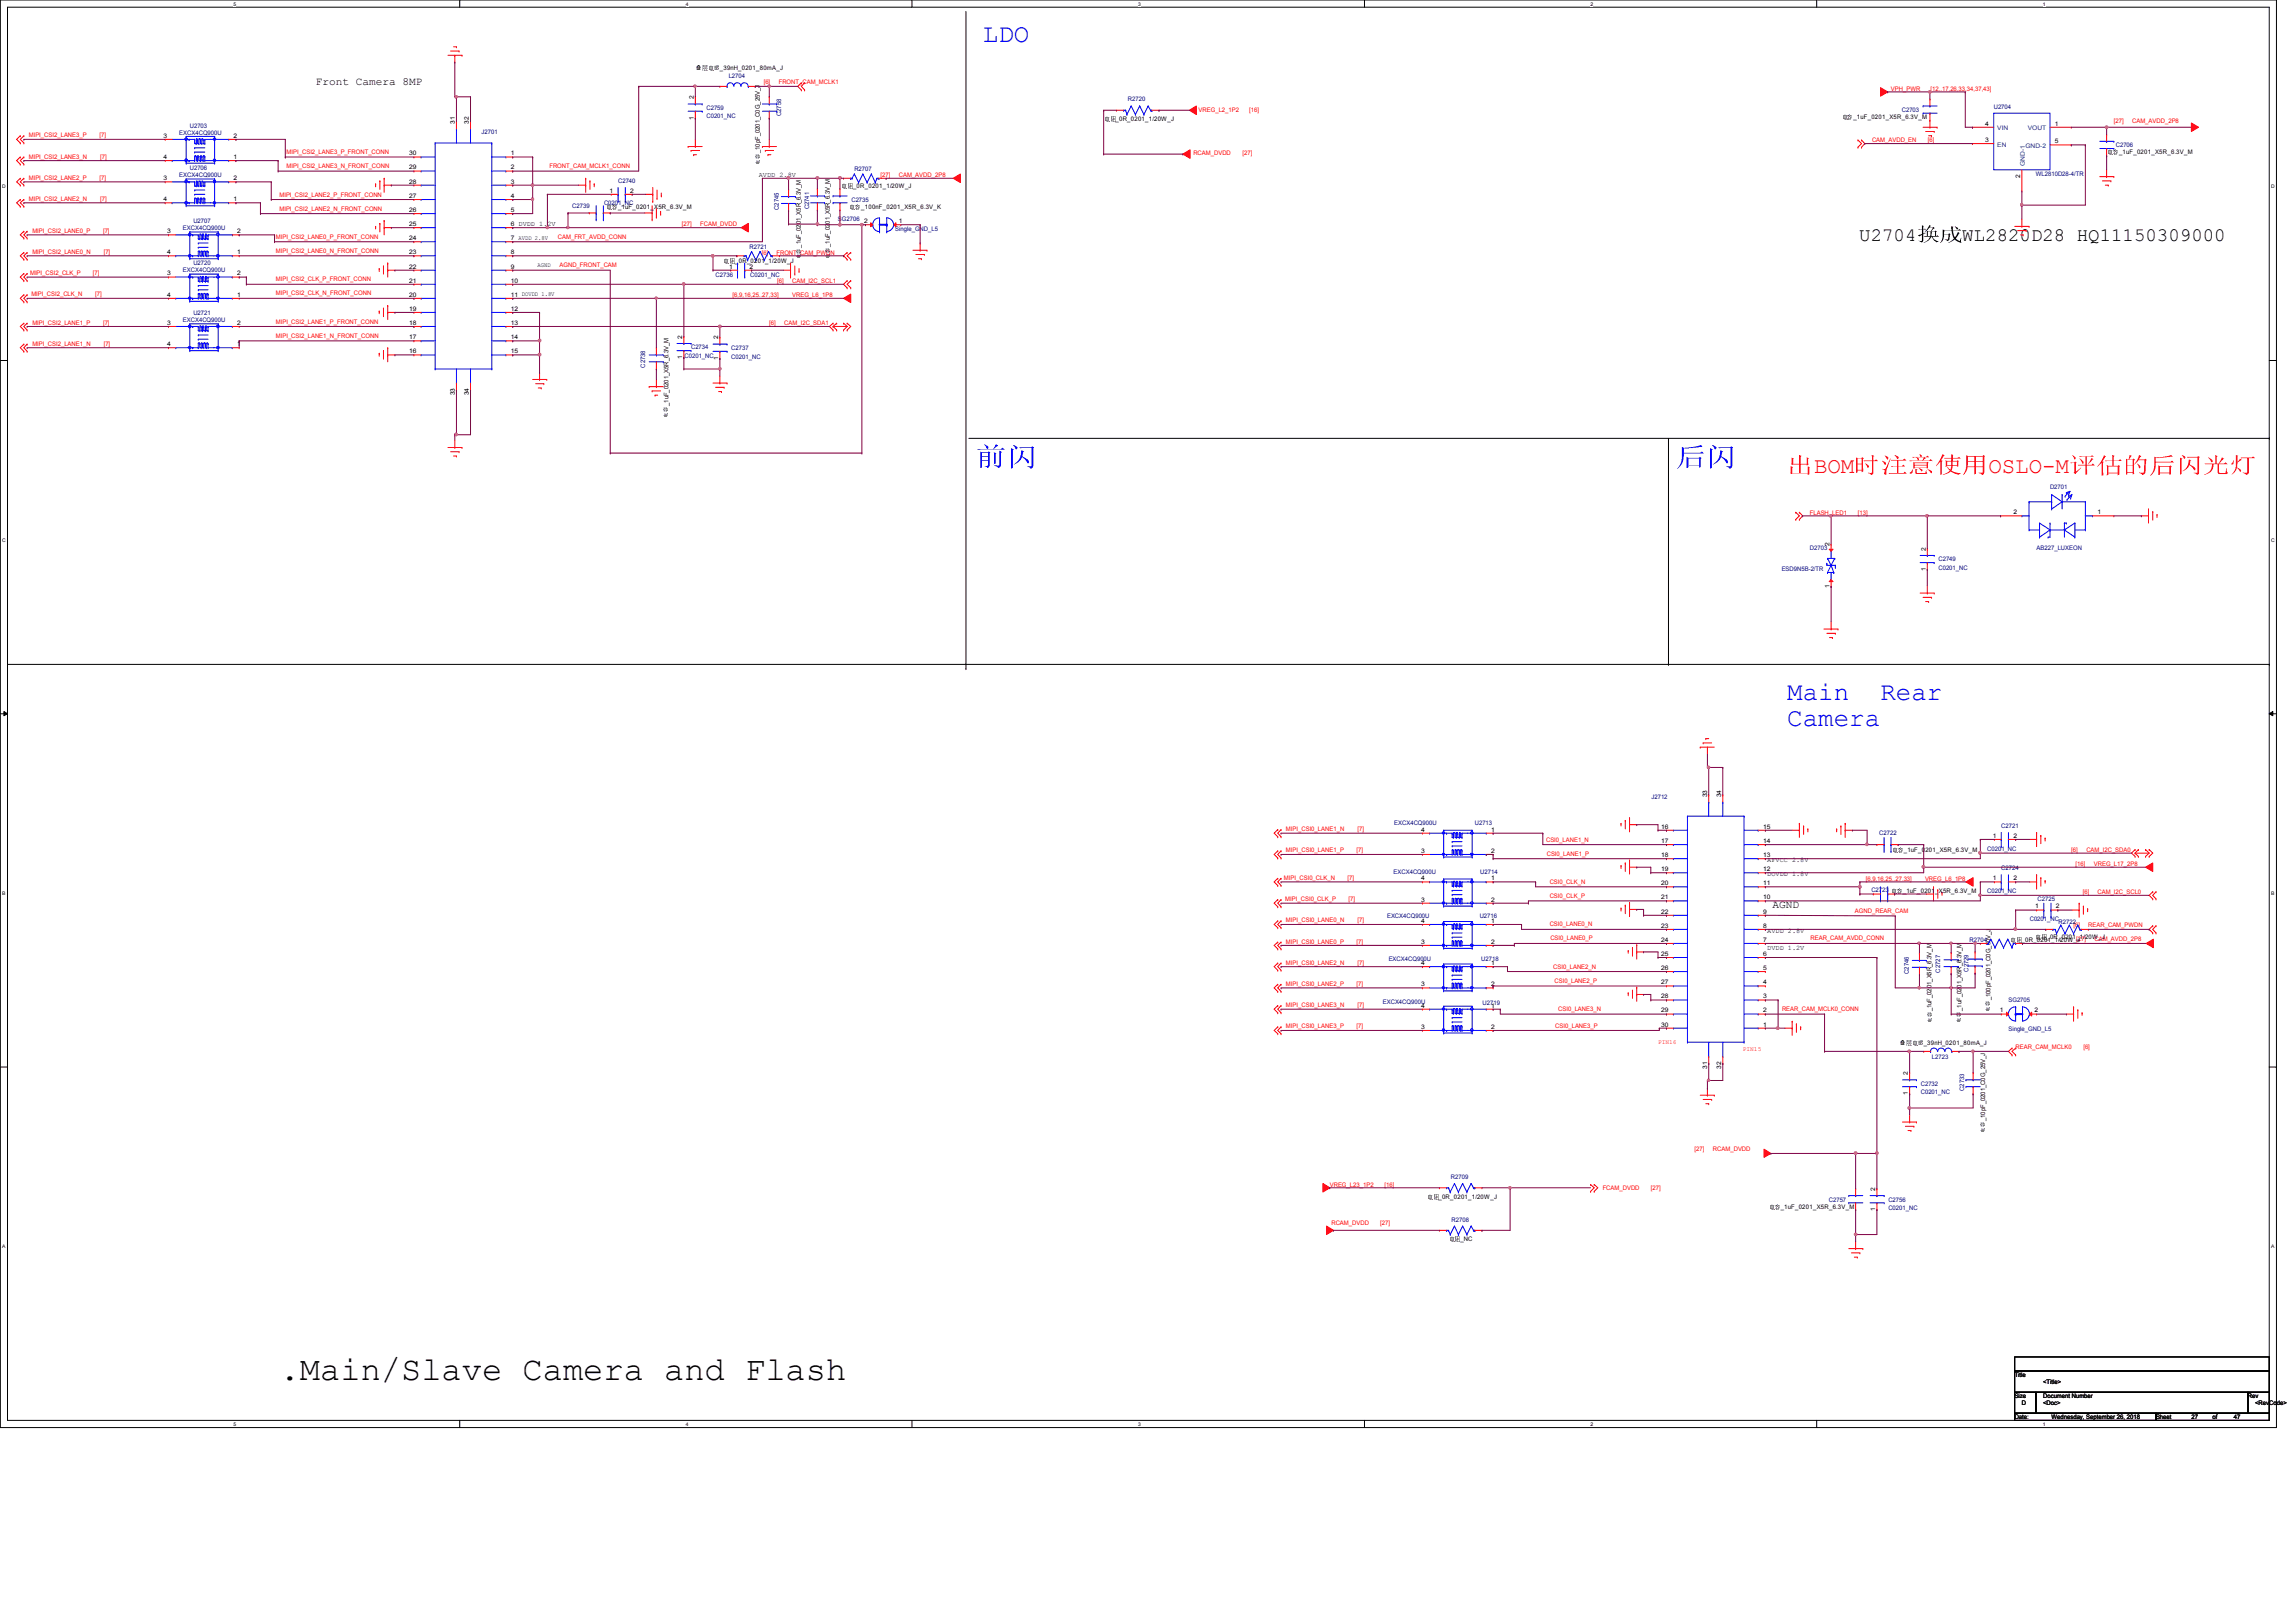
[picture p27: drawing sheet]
<svg xmlns="http://www.w3.org/2000/svg" width="297mm" height="210mm" viewBox="0 0 297 210" stroke-linecap="round" stroke-linejoin="round" font-family="sans-serif">
<defs><g id="words">
<text font-size="4.4" x="36.2" y="178.6">.Main/Slave Camera and Flash</text>
<g font-size="3.4" fill="#00f">
<text x="126.2" y="60.3">前前</text>
<text x="216.8" y="60.3">后前</text>
</g>
<g font-size="3.3" fill="#00f">
<text x="127.2" y="5.4">LDO</text>
<text x="231.2" y="90.6">Main</text>
<text x="231.2" y="93.9">Camera</text>
<text x="243.3" y="90.6">Rear</text>
</g>
<text font-size="2.9" fill="#f00" x="231.2" y="61.2">出BOM时时时时时OSLO-M评评评评评评评</text>
<text font-size="2.5" x="240.5" y="31.2">U2704换换WL2820D28 HQ11150309000</text>
<g font-size="1.4">
<text x="40.8" y="11">Front Camera 8MP</text>
<text x="229.3" y="117.5">AGND</text>
</g>
<g font-size=".9">
<text x="98.2" y="22.9">AVDD 2.8V</text>
<text x="228.6" y="111.5">AFVCC 2.8V</text>
<text x="228.6" y="113.4">DOVDD 1.8V</text>
<text x="228.6" y="120.7">AVDD 2.8V</text>
<text x="228.6" y="123">DVDD 1.2V</text>
</g>
<g font-size=".8">
<text x="90.1" y="9">叠叠电贴_39nH_0201_80mA_J</text>
<text x="21.2" y="17.8">3</text>
<text x="30.2" y="17.8">2</text>
<text x="58.8" y="16" transform="rotate(-90 58.8 16)">31</text>
<text x="60.7" y="16" transform="rotate(-90 60.7 16)">32</text>
<text x="89.7" y="15.5" transform="rotate(-90 89.7 15.5)">1</text>
<text x="89.7" y="12.8" transform="rotate(-90 89.7 12.8)">2</text>
<text x="142.8" y="15.7">电电_0R_0201_1/20W_J</text>
<text x="238.2" y="15.4">电电_1uF_0201_X5R_6.3V_M</text>
<text x="256.8" y="16.3">4</text>
<text x="265.9" y="16.3">1</text>
<text x="21.2" y="20.6">4</text>
<text x="21.2" y="23.3">3</text>
<text x="30.2" y="20.6">1</text>
<text x="30.2" y="23.3">2</text>
<text x="52.9" y="23.7">28</text>
<text x="52.9" y="21.9">29</text>
<text x="52.9" y="20.1">30</text>
<text x="66.1" y="20.1">1</text>
<text x="66.1" y="21.9">2</text>
<text x="66.1" y="23.7">3</text>
<text x="98.3" y="19.8" transform="rotate(-90 98.3 19.8)">_10pF_0201_C0G_25V_J</text>
<text x="98.3" y="21.3">电</text>
<text x="98.3" y="20.6">电</text>
<text x="256.8" y="18.4">3</text>
<text x="261.4" y="23.1" transform="rotate(-90 261.4 23.1)">2</text>
<text x="265.9" y="18.5">5</text>
<text x="272.6" y="20">电电_1uF_0201_X5R_6.3V_M</text>
<text x="21.2" y="26">4</text>
<text x="30.2" y="26">1</text>
<text x="52.9" y="29.3">25</text>
<text x="52.9" y="27.4">26</text>
<text x="52.9" y="25.6">27</text>
<text x="66.1" y="25.6">4</text>
<text x="66.1" y="27.4">5</text>
<text x="66.1" y="29.3">6 DVDD 1.2V</text>
<text x="78.4" y="27.1">电电_1uF_0201_X5R_6.3V_M</text>
<text x="78.9" y="24.9">1</text>
<text x="81.5" y="24.9">2</text>
<text x="108.8" y="24.3">电电_0R_0201_1/20W_J</text>
<text x="109.9" y="27.1">电电_100nF_0201_X5R_6.3V_K</text>
<text x="111.8" y="28.9">2</text>
<text x="116.3" y="28.9">1</text>
<text x="21.6" y="35.6">3</text>
<text x="21.6" y="30.2">3</text>
<text x="21.6" y="32.9">4</text>
<text x="30.7" y="35.6">2</text>
<text x="30.7" y="32.9">1</text>
<text x="30.7" y="30.2">2</text>
<text x="52.9" y="34.8">22</text>
<text x="52.9" y="32.9">23</text>
<text x="52.9" y="31.1">24</text>
<text x="66.1" y="31.1">7 AVDD 2.8V</text>
<text x="66.1" y="32.9">8</text>
<text x="66.1" y="34.8">9</text>
<text x="69.6" y="34.5">AGND</text>
<text x="93.6" y="34.1">电电_0R_0201_1/20W_J</text>
<text x="94.3" y="34.8">1</text>
<text x="97" y="34.8">2</text>
<text x="103.6" y="32" transform="rotate(-90 103.6 32)">_1uF_0201_X5R_6.3V_M</text>
<text x="103.6" y="33.6">电</text>
<text x="103.6" y="32.8">电</text>
<text x="107.4" y="32" transform="rotate(-90 107.4 32)">_1uF_0201_X5R_6.3V_M</text>
<text x="107.4" y="33.5">电</text>
<text x="107.4" y="32.7">电</text>
<text x="21.6" y="38.4">4</text>
<text x="30.7" y="38.4">1</text>
<text x="52.9" y="40.2">19</text>
<text x="52.9" y="38.4">20</text>
<text x="52.9" y="36.6">21</text>
<text x="66.1" y="36.6">10</text>
<text x="66.1" y="38.4">11 DOVDD 1.8V</text>
<text x="66.1" y="40.2">12</text>
<text x="21.6" y="42">3</text>
<text x="21.6" y="44.8">4</text>
<text x="30.7" y="44.8">1</text>
<text x="30.7" y="42">2</text>
<text x="52.9" y="45.7">16</text>
<text x="52.9" y="43.9">17</text>
<text x="52.9" y="42">18</text>
<text x="66.1" y="42">13</text>
<text x="66.1" y="43.9">14</text>
<text x="66.1" y="45.7">15</text>
<text x="88.3" y="46.5" transform="rotate(-90 88.3 46.5)">1</text>
<text x="88.3" y="43.8" transform="rotate(-90 88.3 43.8)">2</text>
<text x="92.9" y="46.6" transform="rotate(-90 92.9 46.6)">1</text>
<text x="92.9" y="43.9" transform="rotate(-90 92.9 43.9)">2</text>
<text x="58.8" y="51.1" transform="rotate(-90 58.8 51.1)">33</text>
<text x="60.7" y="51.1" transform="rotate(-90 60.7 51.1)">34</text>
<text x="86.5" y="52.5" transform="rotate(-90 86.5 52.5)">_1uF_0201_X5R_6.3V_M</text>
<text x="86.5" y="53.3">电</text>
<text x="86.5" y="54.1">电</text>
<text x="236.7" y="70.7" transform="rotate(-90 236.7 70.7)">2</text>
<text x="249.1" y="71.2" transform="rotate(-90 249.1 71.2)">2</text>
<text x="260.5" y="66.5">2</text>
<text x="271.4" y="66.5">1</text>
<text x="236.7" y="76.1" transform="rotate(-90 236.7 76.1)">1</text>
<text x="249.1" y="73.9" transform="rotate(-90 249.1 73.9)">1</text>
<text x="183.9" y="107.6">4</text>
<text x="192.9" y="107.6">1</text>
<text x="214.9" y="107.2">16</text>
<text x="220.8" y="103.2" transform="rotate(-90 220.8 103.2)">33</text>
<text x="222.7" y="103.2" transform="rotate(-90 222.7 103.2)">34</text>
<text x="228.1" y="107.2">15</text>
<text x="183.9" y="113.9">4</text>
<text x="183.9" y="110.4">3</text>
<text x="192.9" y="113.9">1</text>
<text x="192.9" y="110.4">2</text>
<text x="214.9" y="109.1">17</text>
<text x="214.9" y="110.9">18</text>
<text x="214.9" y="112.7">19</text>
<text x="228.1" y="112.7">12</text>
<text x="228.1" y="110.9">13</text>
<text x="228.1" y="109.1">14</text>
<text x="244.8" y="110.2">电电_1uF_0201_X5R_6.3V_M</text>
<text x="257.8" y="113.9">1</text>
<text x="257.8" y="108.4">1</text>
<text x="260.5" y="113.9">2</text>
<text x="260.5" y="108.4">2</text>
<text x="183.9" y="116.7">3</text>
<text x="183.9" y="119.4">4</text>
<text x="192.9" y="116.7">2</text>
<text x="192.9" y="119.4">1</text>
<text x="214.9" y="114.6">20</text>
<text x="214.9" y="116.4">21</text>
<text x="214.9" y="118.2">22</text>
<text x="228.1" y="118.2">9</text>
<text x="228.1" y="116.4">10</text>
<text x="228.1" y="114.6">11</text>
<text x="263.3" y="117.6">1</text>
<text x="266" y="117.6">2</text>
<text x="183.9" y="124.9">4</text>
<text x="183.9" y="122.1">3</text>
<text x="192.9" y="124.9">1</text>
<text x="192.9" y="122.1">2</text>
<text x="214.9" y="120.1">23</text>
<text x="214.9" y="121.9">24</text>
<text x="214.9" y="123.7">25</text>
<text x="214.9" y="125.5">26</text>
<text x="228.1" y="125.5">5</text>
<text x="228.1" y="123.7">6</text>
<text x="228.1" y="121.9">7</text>
<text x="228.1" y="120.1">8</text>
<text x="260" y="121.9">电电_0R_0201_1/20W_J</text>
<text x="263.2" y="121.5">电电_0R_0201_1/20W_J</text>
<text x="183.9" y="127.6">3</text>
<text x="183.9" y="130.4">4</text>
<text x="192.9" y="127.6">2</text>
<text x="192.9" y="130.4">1</text>
<text x="214.9" y="127.4">27</text>
<text x="214.9" y="129.2">28</text>
<text x="214.9" y="131">29</text>
<text x="228.1" y="131">2</text>
<text x="228.1" y="129.2">3</text>
<text x="228.1" y="127.4">4</text>
<text x="249.9" y="130.9" transform="rotate(-90 249.9 130.9)">_1uF_0201_X5R_6.3V_M</text>
<text x="249.9" y="131.7">电</text>
<text x="253.7" y="130.8" transform="rotate(-90 253.7 130.8)">_1uF_0201_X5R_6.3V_M</text>
<text x="253.7" y="131.6">电</text>
<text x="257.5" y="129.5" transform="rotate(-90 257.5 129.5)">_100pF_0201_C0G_50V_J</text>
<text x="257.5" y="131">电1</text>
<text x="257.5" y="130.2">电</text>
<text x="263.2" y="131">2</text>
<text x="183.9" y="133.1">3</text>
<text x="192.9" y="133.1">2</text>
<text x="214.9" y="132.8">30</text>
<text x="228.1" y="132.8">1</text>
<text x="245.8" y="135.2">叠叠电贴_39nH_0201_80mA_J</text>
<text x="249.9" y="132.4">电</text>
<text x="253.7" y="132.3">电</text>
<text x="220.8" y="138.3" transform="rotate(-90 220.8 138.3)">31</text>
<text x="222.7" y="138.3" transform="rotate(-90 222.7 138.3)">32</text>
<text x="246.8" y="141.7" transform="rotate(-90 246.8 141.7)">1</text>
<text x="246.8" y="139.1" transform="rotate(-90 246.8 139.1)">2</text>
<text x="256.8" y="145.1" transform="rotate(-90 256.8 145.1)">_10pF_0201_C0G_25V_J</text>
<text x="256.8" y="146.6">电</text>
<text x="256.8" y="145.8">电</text>
<text x="184.6" y="155.1">电电_0R_0201_1/20W_J</text>
<text x="242.6" y="154.1" transform="rotate(-90 242.6 154.1)">2</text>
<text x="187.4" y="160.6">电电_NC</text>
<text x="228.9" y="156.4">电电_1uF_0201_X5R_6.3V_M</text>
<text x="242.6" y="156.8" transform="rotate(-90 242.6 156.8)">1</text>
<text x="260.6" y="178.2">Title</text>
<text x="264.3" y="179.1">&lt;Title&gt;</text>
<text x="260.6" y="180.9">Size</text>
<text x="260.6" y="183.6">Date:</text>
<text x="261.6" y="181.8">D</text>
<text x="264.3" y="180.9">Document Number</text>
<text x="264.3" y="181.8">&lt;Doc&gt;</text>
<text x="265.4" y="183.6">Wednesday, September 26, 2018</text>
<text x="278.9" y="183.6">Sheet</text>
<text x="283.5" y="183.6">27</text>
<text x="286.3" y="183.6">of</text>
<text x="289" y="183.6">47</text>
<text x="290.8" y="180.9">Rev</text>
<text x="291.8" y="181.8">&lt;RevCode&gt;</text>
</g>
<g font-size=".8" fill="#000080">
<text x="94.3" y="10.1">L2704</text>
<text x="23.2" y="17.4">EXCX4CQ900U</text>
<text x="24.6" y="16.5">U2703</text>
<text x="62.3" y="17.3">J2701</text>
<text x="91.4" y="14.2">C2759</text>
<text x="91.4" y="15.3">C0201_NC</text>
<text x="101" y="15" transform="rotate(-90 101 15)">C2758</text>
<text x="145.9" y="13.1">R2720</text>
<text x="246" y="14.5">C2703</text>
<text x="257.9" y="14.1">U2704</text>
<text x="23.2" y="22.9">EXCX4CQ900U</text>
<text x="24.6" y="22">U2706</text>
<text x="80" y="23.6">C2740</text>
<text x="110.5" y="22.1">R2707</text>
<text x="263.4" y="22.7">WL2810D28-4/TR</text>
<text x="273.7" y="19">C2706</text>
<text x="23.7" y="29.8">EXCX4CQ900U</text>
<text x="25" y="28.9">U2707</text>
<text x="74" y="26.9">C2739</text>
<text x="78.1" y="26.6">C0201_NC</text>
<text x="100.8" y="27.2" transform="rotate(-90 100.8 27.2)">C2745</text>
<text x="104.7" y="27.1" transform="rotate(-90 104.7 27.1)">C2741</text>
<text x="108.4" y="28.7">SG2706</text>
<text x="110.1" y="26.1">C2735</text>
<text x="115.8" y="29.9">Single_GND_L5</text>
<text x="23.7" y="35.3">EXCX4CQ900U</text>
<text x="25" y="34.3">U2720</text>
<text x="92.6" y="35.8">C2736</text>
<text x="97" y="32.2">R2721</text>
<text x="97.1" y="35.9">C0201_NC</text>
<text x="23.7" y="41.7">EXCX4CQ900U</text>
<text x="25" y="40.7">U2721</text>
<text x="83.5" y="47.6" transform="rotate(-90 83.5 47.6)">C2738</text>
<text x="88.6" y="46.3">C0201_NC</text>
<text x="89.4" y="45.1">C2734</text>
<text x="94.6" y="45.3">C2737</text>
<text x="94.6" y="46.4">C0201_NC</text>
<text x="265.2" y="63.2">D2701</text>
<text x="234.1" y="71.2">D2703</text>
<text x="263.5" y="71.2">AB227_LUXEON</text>
<text x="230.5" y="73.9">ESD9N5B-2/TR</text>
<text x="250.8" y="72.6">C2749</text>
<text x="250.8" y="73.7">C0201_NC</text>
<text x="180.4" y="106.8">EXCX4CQ900U</text>
<text x="190.8" y="106.8">U2713</text>
<text x="213.7" y="103.5">J2712</text>
<text x="258.9" y="107.1">C2721</text>
<text x="180.3" y="113.2">EXCX4CQ900U</text>
<text x="191.5" y="113.1">U2714</text>
<text x="243.1" y="108.1">C2722</text>
<text x="257.1" y="110.1">C0201_NC</text>
<text x="258.9" y="112.6">C2724</text>
<text x="179.4" y="118.8">EXCX4CQ900U</text>
<text x="191.4" y="118.7">U2716</text>
<text x="242.1" y="115.4">C2723 电电_1uF_0201_X5R_6.3V_M</text>
<text x="257.1" y="115.5">C0201_NC</text>
<text x="262.6" y="119.2">C0201_NC</text>
<text x="263.6" y="116.5">C2725</text>
<text x="266.3" y="119.5">R2722</text>
<text x="179.7" y="124.3">EXCX4CQ900U</text>
<text x="191.6" y="124.4">U2718</text>
<text x="251" y="125.9" transform="rotate(-90 251 125.9)">C2727</text>
<text x="254.7" y="125.7" transform="rotate(-90 254.7 125.7)">C2729</text>
<text x="254.8" y="121.9">R2704</text>
<text x="178.9" y="129.9">EXCX4CQ900U</text>
<text x="191.8" y="130.1">U2719</text>
<text x="247" y="126" transform="rotate(-90 247 126)">C2746</text>
<text x="259.8" y="129.7">SG2705</text>
<text x="249.9" y="137">L2723</text>
<text x="259.8" y="133.5">Single_GND_L5</text>
<text x="248.5" y="140.5">C2732</text>
<text x="248.5" y="141.6">C0201_NC</text>
<text x="254.1" y="141.2" transform="rotate(-90 254.1 141.2)">C2733</text>
<text x="187.7" y="152.6">R2709</text>
<text x="236.6" y="155.5">C2757</text>
<text x="244.3" y="155.5">C2756</text>
<text x="187.8" y="158.2">R2708</text>
<text x="244.3" y="156.6">C0201_NC</text>
</g>
<g font-size=".8" fill="#f00">
<text x="98.8" y="10.8">[6]</text>
<text x="100.8" y="10.8">FRONT_CAM_MCLK1</text>
<text x="244.6" y="11.8">VPH_PWR</text>
<text x="249.8" y="11.8">[12..17,26,33,34,37,43]</text>
<text x="3.7" y="17.8">MIPI_CSI2_LANE3_P</text>
<text x="12.9" y="17.8">[7]</text>
<text x="155.1" y="14.5">VREG_L2_1P2</text>
<text x="161.6" y="14.5">[16]</text>
<text x="273.5" y="15.9">[27]</text>
<text x="275.8" y="15.9">CAM_AVDD_2P8</text>
<text x="3.7" y="20.5">MIPI_CSI2_LANE3_N</text>
<text x="3.7" y="23.3">MIPI_CSI2_LANE2_P</text>
<text x="12.9" y="23.3">[7]</text>
<text x="12.9" y="20.5">[7]</text>
<text x="37.1" y="19.9">MIPI_CSI2_LANE3_P_FRONT_CONN</text>
<text x="37.1" y="21.8">MIPI_CSI2_LANE3_N_FRONT_CONN</text>
<text x="71.1" y="21.8">FRONT_CAM_MCLK1_CONN</text>
<text x="113.9" y="22.9">[27]</text>
<text x="116.3" y="22.9">CAM_AVDD_2P8</text>
<text x="154.4" y="20.1">RCAM_DVDD</text>
<text x="160.7" y="20.1">[27]</text>
<text x="242.2" y="18.4">CAM_AVDD_EN</text>
<text x="249.4" y="18.4">[6]</text>
<text x="3.7" y="26">MIPI_CSI2_LANE2_N</text>
<text x="12.9" y="26">[7]</text>
<text x="36.1" y="25.4">MIPI_CSI2_LANE2_P_FRONT_CONN</text>
<text x="36.1" y="27.3">MIPI_CSI2_LANE2_N_FRONT_CONN</text>
<text x="88.2" y="29.2">[27]</text>
<text x="90.6" y="29.2">FCAM_DVDD</text>
<text x="3.9" y="35.6">MIPI_CSI2_CLK_P</text>
<text x="4.2" y="32.9">MIPI_CSI2_LANE0_N</text>
<text x="4.2" y="30.1">MIPI_CSI2_LANE0_P</text>
<text x="12" y="35.6">[7]</text>
<text x="13.3" y="30.1">[7]</text>
<text x="13.4" y="32.9">[7]</text>
<text x="35.7" y="30.9">MIPI_CSI2_LANE0_P_FRONT_CONN</text>
<text x="35.7" y="32.7">MIPI_CSI2_LANE0_N_FRONT_CONN</text>
<text x="72.2" y="30.9">CAM_FRT_AVDD_CONN</text>
<text x="72.4" y="34.6">AGND_FRONT_CAM</text>
<text x="98.5" y="33">[6]</text>
<text x="100.5" y="33">FRONT_CAM_PWDN</text>
<text x="4.1" y="38.4">MIPI_CSI2_CLK_N</text>
<text x="12.3" y="38.4">[7]</text>
<text x="35.7" y="38.2">MIPI_CSI2_CLK_N_FRONT_CONN</text>
<text x="35.7" y="36.4">MIPI_CSI2_CLK_P_FRONT_CONN</text>
<text x="35.7" y="41.9">MIPI_CSI2_LANE1_P_FRONT_CONN</text>
<text x="94.8" y="38.4">[6,9,16,25..27,33]</text>
<text x="100.5" y="36.6">[6]</text>
<text x="102.5" y="36.6">CAM_I2C_SCL1</text>
<text x="102.5" y="38.4">VREG_L6_1P8</text>
<text x="4.2" y="42">MIPI_CSI2_LANE1_P</text>
<text x="4.2" y="44.7">MIPI_CSI2_LANE1_N</text>
<text x="13.3" y="42">[7]</text>
<text x="13.4" y="44.7">[7]</text>
<text x="35.7" y="43.7">MIPI_CSI2_LANE1_N_FRONT_CONN</text>
<text x="99.5" y="42.1">[6]</text>
<text x="101.5" y="42.1">CAM_I2C_SDA1</text>
<text x="234.1" y="66.6">FLASH_LED1</text>
<text x="240.4" y="66.6">[13]</text>
<text x="166.4" y="107.6">MIPI_CSI0_LANE1_N</text>
<text x="175.6" y="107.6">[7]</text>
<text x="166.1" y="113.9">MIPI_CSI0_CLK_N</text>
<text x="166.4" y="110.3">MIPI_CSI0_LANE1_P</text>
<text x="174.3" y="113.9">[7]</text>
<text x="175.5" y="110.3">[7]</text>
<text x="200" y="108.9">CSI0_LANE1_N</text>
<text x="200.1" y="110.7">CSI0_LANE1_P</text>
<text x="241.4" y="114">[6,9,16,25..27,33]</text>
<text x="249" y="114">VREG_L6_1P8</text>
<text x="268" y="110.2">[6]</text>
<text x="268.5" y="112.1">[16]</text>
<text x="269.9" y="110.2">CAM_I2C_SDA0</text>
<text x="270.9" y="112.1">VREG_L17_2P8</text>
<text x="166.3" y="116.6">MIPI_CSI0_CLK_P</text>
<text x="166.4" y="119.4">MIPI_CSI0_LANE0_N</text>
<text x="174.5" y="116.6">[7]</text>
<text x="175.6" y="119.4">[7]</text>
<text x="200.5" y="116.2">CSI0_CLK_P</text>
<text x="200.5" y="114.4">CSI0_CLK_N</text>
<text x="200.5" y="119.9">CSI0_LANE0_N</text>
<text x="240" y="118.2">AGND_REAR_CAM</text>
<text x="269.4" y="115.7">[6]</text>
<text x="271.4" y="115.7">CAM_I2C_SCL0</text>
<text x="166.4" y="122.1">MIPI_CSI0_LANE0_P</text>
<text x="166.4" y="124.9">MIPI_CSI0_LANE2_N</text>
<text x="175.5" y="122.1">[7]</text>
<text x="175.6" y="124.9">[7]</text>
<text x="200.6" y="121.7">CSI0_LANE0_P</text>
<text x="201" y="125.3">CSI0_LANE2_N</text>
<text x="234.2" y="121.7">REAR_CAM_AVDD_CONN</text>
<text x="268.3" y="120">[6]</text>
<text x="268.6" y="121.8">[27]</text>
<text x="270.2" y="120">REAR_CAM_PWDN</text>
<text x="271" y="121.8">CAM_AVDD_2P8</text>
<text x="166.4" y="130.3">MIPI_CSI0_LANE3_N</text>
<text x="166.4" y="127.6">MIPI_CSI0_LANE2_P</text>
<text x="175.5" y="127.6">[7]</text>
<text x="175.6" y="130.3">[7]</text>
<text x="201.1" y="127.2">CSI0_LANE2_P</text>
<text x="201.6" y="130.9">CSI0_LANE3_N</text>
<text x="230.5" y="130.9">REAR_CAM_MCLK0_CONN</text>
<text x="166.4" y="133.1">MIPI_CSI0_LANE3_P</text>
<text x="175.5" y="133.1">[7]</text>
<text x="201.2" y="133">CSI0_LANE3_P</text>
<text x="214.5" y="135.1">PIN16</text>
<text x="225.5" y="136">PIN15</text>
<text x="260.8" y="135.8">REAR_CAM_MCLK0</text>
<text x="269.5" y="135.8">[6]</text>
<text x="219.2" y="148.9">[27]</text>
<text x="221.6" y="148.9">RCAM_DVDD</text>
<text x="172" y="153.6">VREG_L23_1P2</text>
<text x="179.1" y="153.6">[16]</text>
<text x="207.3" y="154.1">FCAM_DVDD</text>
<text x="213.6" y="154.1">[27]</text>
<text x="172.3" y="158.5">RCAM_DVDD</text>
<text x="178.6" y="158.5">[27]</text>
</g>
<g font-size=".8" fill="#004080">
<text x="258.4" y="16.8">VIN</text>
<text x="262.3" y="16.8">VOUT</text>
<text x="258.4" y="19">EN</text>
<text x="262" y="21.5" transform="rotate(-90 262 21.5)">GND-1</text>
<text x="262" y="19.1">GND-2</text>
</g>
<g font-size=".6">
<text x="30.2" y=".7">5</text>
<text x="88.7" y=".7">4</text>
<text x="147.2" y=".7">3</text>
<text x="205.8" y=".7">2</text>
<text x="264.3" y=".7">1</text>
<text x=".3" y="24.4">D</text>
<text x="293.8" y="24.4">D</text>
<text x=".3" y="70.1">C</text>
<text x="293.8" y="70.1">C</text>
<text x=".3" y="115.8">B</text>
<text x="293.8" y="115.8">B</text>
<text x=".3" y="161.5">A</text>
<text x="293.8" y="161.5">A</text>
<text x="30.2" y="184.5">5</text>
<text x="88.7" y="184.5">4</text>
<text x="147.2" y="184.5">3</text>
<text x="205.8" y="184.5">2</text>
<text x="264.3" y="184.5">1</text>
</g>
</g></defs>
<path d="M0 0h294.5v184.7h-294.5zM1 .9h292.6v182.9h-292.6z" fill="none" stroke="#000" stroke-width=".13"/>
<g fill="#fff">
<path d="M30.2 .1h.4v.7h-.4z"/>
<path d="M30.2 183.9h.4v.8h-.4z"/>
</g>
<path d="M59.5 0v.9M59.5 183.8v.9" fill="none" stroke="#000" stroke-width=".13"/>
<g fill="#fff">
<path d="M88.7 .1h.4v.7h-.4z"/>
<path d="M88.7 183.9h.4v.8h-.4z"/>
</g>
<path d="M118 0v.9M118 183.8v.9" fill="none" stroke="#000" stroke-width=".13"/>
<g fill="#fff">
<path d="M147.2 .1h.4v.7h-.4z"/>
<path d="M147.2 183.9h.4v.8h-.4z"/>
</g>
<path d="M176.5 0v.9M176.5 183.8v.9" fill="none" stroke="#000" stroke-width=".13"/>
<g fill="#fff">
<path d="M205.8 .1h.3v.7h-.3z"/>
<path d="M205.8 183.9h.3v.8h-.3z"/>
</g>
<path d="M235 0v.9M235 183.8v.9" fill="none" stroke="#000" stroke-width=".13"/>
<g fill="#fff">
<path d="M264.3 .1h.3v.7h-.3z"/>
<path d="M264.3 183.9h.3v.8h-.3z"/>
<path d="M.3 23.8h.5v.7h-.5z"/>
<path d="M293.8 23.8h.5v.7h-.5z"/>
<path d="M.3 69.5h.5v.7h-.5z"/>
<path d="M293.8 69.5h.5v.7h-.5z"/>
</g>
<path d="M0 46.7h1M293.6 46.7h.9" fill="none" stroke="#000" stroke-width=".13"/>
<g fill="#fff">
<path d="M.3 115.2h.4v.8h-.4z"/>
<path d="M293.8 115.2h.5v.8h-.5z"/>
</g>
<path d="M0 92.4h1M.5 92.1l.5 .3-.5 .2zM293.6 92.4l.4-.3v.5zM293.6 92.4h.9" fill="none" stroke="#000" stroke-width=".13"/>
<path d="M.5 92.1l.5 .3-.5 .2zM293.6 92.4l.4-.3v.5z" fill="#000"/>
<g fill="#fff">
<path d="M.3 161h.4v.7h-.4z"/>
<path d="M293.8 161h.4v.7h-.4z"/>
</g>
<path d="M125 1.5v85M125.3 56.7h168.3M215.9 56.7v29.3M293.6 56.7h.1M1 86h292.6M125 86.5h.1M215.9 86h.1M293.6 86h.1M0 138.1h1M293.6 138.1h.9" fill="none" stroke="#000" stroke-width=".13"/>
<g fill="none" stroke="#f00" stroke-width=".13">
<path d="M58 7.2h1.8M58.3 6.6h1.1M58.7 6.1h.4M58.8 7.2h.1M58.8 7.2v.8M59.1 6.1h.1M59.4 6.6h.1M59.8 7.2h.1M89 19h.1M89 19h1.8M89.4 19.5h.1M89.4 19.5h1.1"/>
<path d="M90 19h.1M90 18v1M98.6 19h.1M98.6 19h1.9M99 19.5h.1M99 19.5h1.1M99.5 19h.1M99.5 18v1M240.4 18.1h.1M240.4 19h.1M240.4 18.1l.4 .5-.4 .4M240.8 19h.1"/>
<path d="M240.8 18.1h.1M240.8 18.1l.5 .5-.5 .4M248.8 16.5h1.8M249.1 17h1.1M249.5 17.6h.4M249.7 16.5h.1M249.7 15.6v.9M249.9 17.6h.1M250.2 17h.1M250.6 16.5h.1M48.6 23.8h.1M48.6 29.3h.1"/>
<path d="M48.6 23.8v.4M48.6 29.3v.3M49.1 34.8h.1M49.1 34.8v.3M49.1 23.4h.1M49.1 28.9h.1M49.1 23.4v1.1M49.1 28.9v1.1M49.6 34.4h.1M49.6 39.9h.1M49.6 34.4v1.1M49.6 39.9v1.1"/>
<path d="M49.7 24h.1M49.7 23.1h.1M49.7 29.5h.1M49.7 28.5h.1M49.7 24h.9M49.7 23.1v1.8M49.7 28.5v1.9M49.7 29.5h.9M50.2 35h.1M50.2 34h.1M50.2 39.5h.1M50.2 35h.9"/>
<path d="M50.2 34v1.9M50.2 39.5v1.9M74.8 24h1M75.8 24h.1M75.8 23.1h.1M75.8 23.1v1.8M76.3 23.4h.1M76.3 23.4v1.1M76.9 23.8h.1M76.9 23.8v.4M83.4 27.6h1M83.5 25.1h1"/>
<path d="M84.4 27.6h.1M84.4 28.4h.1M84.4 26.6v1.8M84.5 25.1h.1M84.5 26.1h.1M84.5 24.3v1.8M84.9 28.1h.1M84.9 27v1.1M85 25.7h.1M85 24.6v1.1M85.5 27.7h.1M85.5 27.3v.4"/>
<path d="M85.6 25.4h.1M85.6 25v.4M89.7 20h.1M89.7 20h.4M99.4 20h.1M99.4 20h.3M101.4 35h.9M102.3 35h.1M102.3 35.9h.1M102.3 34v1.9M102.8 35.5h.1M102.8 34.4v1.1"/>
<path d="M103.4 35.1h.1M103.4 34.8v.3M118.1 32.4h1.8M118.5 32.9h1.1M118.8 33.5h.4M119 32.4h.1M119 31.5v.9M119.2 33.5h.1M119.6 32.9h.1M119.9 32.4h.1M260.6 29.3h1.9M261 29.8h1.1"/>
<path d="M261.4 30.4h.3M261.6 29.3h.1M261.6 28.4v.9M261.7 30.4h.1M262.1 29.8h.1M262.5 29.3h.1M271.6 22.9h1.9M272 23.4h1.1M272.4 24h.4M272.5 22.9h.1M272.5 22v.9M272.8 24h.1"/>
<path d="M273.1 23.4h.1M273.5 22.9h.1M49.1 40.3h.1M49.1 45.7h.1M49.1 40.3v.3M49.1 45.7v.4M49.6 45.4h.1M49.6 45.4v1.1M50.2 40.4h.1M50.2 45.9h.1M50.2 45h.1M50.2 45v1.8"/>
<path d="M50.2 40.4h.9M50.2 45.9h.9M58 57.9h1.8M58.3 58.5h1.1M58.7 59h.4M58.8 57.9h.1M58.8 57v.9M59.1 59h.1M59.4 58.5h.1M59.8 57.9h.1M68.9 49.1h1.8M69.3 49.7h1.1"/>
<path d="M69.6 50.2h.4M69.8 49.1h.1M69.8 48.2v.9M70 50.2h.1M70.4 49.7h.1M70.7 49.1h.1M84 50h.1M84 50h1.8M84.4 50.6h.1M84.4 50.6h1.1M84.7 51.1h.1M84.7 51.1h.4"/>
<path d="M84.9 50h.1M84.9 49.1v.9M92.2 49.6h1.9M92.6 50.1h1.1M93 50.7h.3M93.1 49.6h.1M93.1 48.7v.9M93.3 50.7h.1M93.7 50.1h.1M94.1 49.6h.1M248.4 76.8h1.8M248.8 77.3h1.1"/>
<path d="M249.1 77.9h.4M249.3 76.8h.1M249.3 75.8v1M249.5 77.9h.1M249.9 77.3h.1M250.2 76.8h.1M277 66.8h1M278 66.8h.1M278 65.9h.1M278 65.9v1.8M278.5 66.2h.1M278.5 66.2v1.1"/>
<path d="M279.1 66.6h.1M279.1 66.6v.4M220 96.7h.1M220 96.7h1.8M220.3 96.1h.1M220.3 96.1h1.1M220.7 95.6h.1M220.7 95.6h.4M220.9 96.7h.1M220.9 96.7v.9M236 81.4h1.8M236.3 82h1.1"/>
<path d="M236.7 82.5h.4M236.9 81.4h.1M236.9 80.5v.9M237.1 82.5h.1M237.4 82h.1M237.8 81.4h.1M209.7 106.6h.1M209.7 112h.1M209.7 117.5h.1M209.7 106.6v.3M209.7 112v.4M209.7 117.5v.4"/>
<path d="M210.3 106.2h.1M210.3 111.7h.1M210.3 117.1h.1M210.3 106.2v1.1M210.3 111.7v1.1M210.3 117.1v1.1M210.8 106.7h.1M210.8 105.8h.1M210.8 112.2h.1M210.8 111.3h.1M210.8 117.7h.1M210.8 116.8h.1"/>
<path d="M210.8 106.7h.9M210.8 105.8v1.9M210.8 111.3v1.8M210.8 116.8v1.8M210.8 112.2h.9M210.8 117.7h.9M231.9 107.4h.9M232.8 107.4h.1M232.8 106.6h.1M232.8 106.6v1.8M233.3 106.9h.1M233.3 106.9v1.1"/>
<path d="M233.9 107.3h.1M233.9 107.3v.4M237.6 107.3h.1M237.6 107.3v.4M238.2 106.9h.1M238.2 106.9v1.1M238.7 107.4h.1M238.7 106.6h.1M238.7 107.4h.9M238.7 106.6v1.8M249.2 115.7h.9M250.1 115.7h.1"/>
<path d="M250.1 114.8h.1M250.1 114.8v1.8M250.7 115.1h.1M250.7 115.1v1.1M251.2 115.5h.1M251.2 115.5v.4M262.6 108.6h.9M262.6 114.1h.9M263.5 108.6h.1M263.5 107.7h.1M263.5 114.1h.1M263.5 113.2h.1"/>
<path d="M263.5 107.7v1.9M263.5 113.2v1.9M264 108.1h.1M264 113.6h.1M264 108.1v1.1M264 113.6v1.1M264.6 108.5h.1M264.6 114h.1M264.6 108.5v.3M264.6 114v.3M268.1 117.8h.9M269 117.8h.1"/>
<path d="M269 116.9h.1M269 116.9v1.8M269.5 117.3h.1M269.5 117.3v1M270.1 117.6h.1M270.1 117.6v.4M210.6 123h.1M210.6 128.5h.1M210.6 123v.4M210.6 128.5v.4M211.2 122.6h.1M211.2 128.1h.1"/>
<path d="M211.2 122.6v1.1M211.2 128.1v1.1M211.7 123.2h.1M211.7 122.3h.1M211.7 128.7h.1M211.7 127.8h.1M211.7 123.2h.9M211.7 122.3v1.8M211.7 127.8v1.8M211.7 128.7h.9M230.9 133.1h1M231.9 133.1h.1"/>
<path d="M231.9 132.2h.1M231.9 132.2v1.8M232.4 132.5h.1M232.4 132.5v1.1M233 132.9h.1M233 132.9v.4M267.3 131.2h1M268.3 131.2h.1M268.3 130.3h.1M268.3 130.3v1.9M268.8 130.7h.1M268.8 130.7v1.1"/>
<path d="M269.4 131.1h.1M269.4 131.1v.3M220 141.7h1.8M220.3 142.3h1.1M220.7 142.8h.4M220.9 141.7h.1M220.9 140.8v.9M221.1 142.8h.1M221.4 142.3h.1M221.8 141.7h.1M246.1 145.2h1.8M246.5 145.8h1.1"/>
<path d="M246.8 146.3h.4M247.1 145.2h.1M247.1 144.3v.9M247.2 146.3h.1M247.6 145.8h.1M247.9 145.2h.1M239.2 161.6h1.8M239.5 162.1h1.1M239.9 162.7h.4M240.1 161.6h.1M240.1 160.7v.9M240.3 162.7h.1"/>
<path d="M240.6 162.1h.1M241 161.6h.1"/>
</g>
<path d="M243.3 11.3l.9 .6-.9 .5z" fill-rule="evenodd" fill="#f00"/>
<path d="M243.3 11.3l.9 .6-.9 .5z" fill="none" stroke="#f00" stroke-width=".13"/>
<path d="M283.5 15.9l.9 .6-.9 .5z" fill-rule="evenodd" fill="#f00"/>
<path d="M283.5 15.9l.9 .6-.9 .5zM278.5 119.8h.1M278.5 119.8l-.5 .5 .5 .4M278.9 119.8h.1M278.9 119.8l-.4 .5 .4 .4M278.5 120.7h.1M278.9 120.7h.1" fill="none" stroke="#f00" stroke-width=".13"/>
<path d="M277.7 122.1l.9-.6v1.1z" fill-rule="evenodd" fill="#f00"/>
<g fill="none" stroke="#f00" stroke-width=".13">
<path d="M276.2 110.8h.1M276.2 109.9h.1M276.2 110.4h.1M276.2 109.9l-.4 .5 .4 .4M276.2 110.4l.4 .4M276.2 110.4h1.8M276.6 109.9h.1M276.6 110.8h.1M276.6 109.9l-.4 .5M277.6 109.9h.1M277.6 110.8h.1M277.6 109.9l.4 .5"/>
<path d="M278 109.9h.1M278 110.8h.1M278 109.9l.5 .5-.5 .4M278 110.4l-.4 .4M278.5 116.3h.1M278.5 115.4h.1M278.5 115.4l-.5 .5 .5 .4M278.9 115.4h.1M278.9 116.3h.1M278.9 115.4l-.4 .5 .4 .4M277.7 122.1l.9-.6v1.1z"/>
</g>
<path d="M254.3 114.1l1-.5v1.1z" fill-rule="evenodd" fill="#f00"/>
<path d="M254.3 114.1l1-.5v1.1z" fill="none" stroke="#f00" stroke-width=".13"/>
<path d="M277.6 112.2l.9-.5v1.1z" fill-rule="evenodd" fill="#f00"/>
<g fill="none" stroke="#f00" stroke-width=".13">
<path d="M232.3 66.3h.1M232.3 67.2h.1M232.3 66.3l.5 .5-.5 .4M232.8 67.2h.1M232.8 66.3h.1M232.8 66.3l.4 .5-.4 .4M277.6 112.2l.9-.5v1.1zM260.3 136.5h.1M260.3 135.6h.1M260.3 135.6l-.5 .5 .5 .4M260.8 135.6h.1M260.8 136.5h.1"/>
<path d="M260.8 135.6l-.5 .5 .5 .4"/>
</g>
<path d="M228.2 148.7l.9 .6-.9 .5z" fill-rule="evenodd" fill="#f00"/>
<g fill="none" stroke="#f00" stroke-width=".13">
<path d="M103.7 10.7h.1M103.7 11.6h.1M103.7 10.7l-.5 .5 .5 .4M104.1 11.6h.1M104.1 10.7h.1M104.1 10.7l-.4 .5 .4 .4M109.6 37.3h.1M109.6 36.3h.1M109.6 36.3l-.5 .5 .5 .5M110.1 36.3h.1M110.1 37.3h.1M110.1 36.3l-.5 .5 .5 .5"/>
<path d="M228.2 148.7l.9 .6-.9 .5z"/>
</g>
<path d="M95.9 29.5l.9-.6v1.1z" fill-rule="evenodd" fill="#f00"/>
<path d="M95.9 29.5l.9-.6v1.1zM109.6 33.6h.1M109.6 32.7h.1M109.6 32.7l-.5 .4 .5 .5M110.1 32.7h.1M110.1 33.6h.1M110.1 32.7l-.5 .4 .5 .5" fill="none" stroke="#f00" stroke-width=".13"/>
<path d="M123.3 23.1l.9-.6v1.1z" fill-rule="evenodd" fill="#f00"/>
<g fill="none" stroke="#f00" stroke-width=".13">
<path d="M123.3 23.1l.9-.6v1.1zM107.8 42.7h.1M107.8 41.8h.1M107.8 42.2h.1M107.8 41.8l-.5 .4 .5 .5M107.8 42.2l.4 .5M107.8 42.2h1.8M108.2 41.8h.1M108.2 42.7h.1M108.2 41.8l-.4 .4M109.1 41.8h.1M109.1 42.7h.1"/>
<path d="M109.1 41.8l.5 .4M109.6 41.8h.1M109.6 42.7h.1M109.6 41.8l.5 .4-.5 .5M109.6 42.2l-.5 .5"/>
</g>
<path d="M109.1 38.6l1-.5v1.1z" fill-rule="evenodd" fill="#f00"/>
<path d="M109.1 38.6l1-.5v1.1z" fill="none" stroke="#f00" stroke-width=".13"/>
<path d="M171.2 153.2l.8 .5-.8 .6z" fill-rule="evenodd" fill="#f00"/>
<path d="M171.2 153.2l.8 .5-.8 .6z" fill="none" stroke="#f00" stroke-width=".13"/>
<path d="M171.6 158.7l.9 .5-.9 .6z" fill-rule="evenodd" fill="#f00"/>
<g fill="none" stroke="#f00" stroke-width=".13">
<path d="M2.6 17.6h.1M2.6 18.5h.1M2.6 17.6l-.4 .4 .4 .5M3.1 17.6h.1M3.1 18.5h.1M3.1 17.6l-.5 .4 .5 .5M2.6 20.3h.1M2.6 21.3h.1M2.6 25.8h.1M2.6 26.7h.1M2.6 23.1h.1M2.6 24h.1"/>
<path d="M2.6 20.3l-.4 .5 .4 .5M2.6 25.8l-.4 .4 .4 .5M2.6 23.1l-.4 .4 .4 .5M3.1 20.3h.1M3.1 21.3h.1M3.1 25.8h.1M3.1 26.7h.1M3.1 23.1h.1M3.1 24h.1M3.1 32.7h.1M3.1 33.6h.1M3.1 29.9h.1"/>
<path d="M3.1 30.8h.1M3.1 35.4h.1M3.1 36.3h.1M3.1 38.1h.1M3.1 39.1h.1M3.1 20.3l-.5 .5 .5 .5M3.1 25.8l-.5 .4 .5 .5M3.1 23.1l-.5 .4 .5 .5M3.1 32.7l-.5 .4 .5 .5M3.1 29.9l-.5 .5 .5 .4M3.1 35.4l-.5 .5 .5 .4M3.1 38.1l-.5 .5 .5 .5"/>
<path d="M3.5 32.7h.1M3.5 33.6h.1M3.5 29.9h.1M3.5 30.8h.1M3.5 35.4h.1M3.5 36.3h.1M3.5 38.1h.1M3.5 39.1h.1M3.5 32.7l-.4 .4 .4 .5M3.5 29.9l-.4 .5 .4 .4M3.5 35.4l-.4 .5 .4 .4M3.5 38.1l-.4 .5 .4 .5"/>
<path d="M3.1 41.8h.1M3.1 42.7h.1M3.1 44.5h.1M3.1 45.5h.1M3.1 41.8l-.5 .4 .5 .5M3.1 44.5l-.5 .5 .5 .5M3.5 41.8h.1M3.5 42.7h.1M3.5 44.5h.1M3.5 45.5h.1M3.5 41.8l-.4 .4 .4 .5M3.5 44.5l-.4 .5 .4 .5"/>
<path d="M165.3 110.1h.1M165.3 111h.1M165.3 107.4h.1M165.3 108.3h.1M165.3 119.2h.1M165.3 113.7h.1M165.3 114.6h.1M165.3 116.4h.1M165.3 117.3h.1M165.3 110.1l-.5 .5 .5 .4M165.3 107.4l-.5 .4 .5 .5M165.3 119.2l-.5 .4 .5 .5"/>
<path d="M165.3 113.7l-.5 .4 .5 .5M165.3 116.4l-.5 .5 .5 .4M165.7 110.1h.1M165.7 111h.1M165.7 107.4h.1M165.7 108.3h.1M165.7 119.2h.1M165.7 113.7h.1M165.7 114.6h.1M165.7 116.4h.1M165.7 117.3h.1M165.7 110.1l-.4 .5 .4 .4"/>
<path d="M165.7 107.4l-.4 .4 .4 .5M165.7 119.2l-.4 .4 .4 .5M165.7 113.7l-.4 .4 .4 .5M165.7 116.4l-.4 .5 .4 .4M165.3 130.1h.1M165.3 131.1h.1M165.3 120.1h.1M165.3 121.9h.1M165.3 122.8h.1M165.3 132.9h.1M165.3 133.8h.1M165.3 127.4h.1"/>
<path d="M165.3 128.3h.1M165.3 124.6h.1M165.3 125.6h.1M165.3 130.1l-.5 .5 .5 .5M165.3 121.9l-.5 .4 .5 .5M165.3 132.9l-.5 .4 .5 .5M165.3 127.4l-.5 .4 .5 .5M165.3 124.6l-.5 .5 .5 .5M165.7 130.1h.1M165.7 131.1h.1M165.7 120.1h.1M165.7 121.9h.1"/>
<path d="M165.7 122.8h.1M165.7 132.9h.1M165.7 133.8h.1M165.7 127.4h.1M165.7 128.3h.1M165.7 124.6h.1M165.7 125.6h.1M165.7 130.1l-.4 .5 .4 .5M165.7 121.9l-.4 .4 .4 .5M165.7 132.9l-.4 .4 .4 .5M165.7 127.4l-.4 .4 .4 .5M165.7 124.6l-.4 .5 .4 .5"/>
<path d="M171.6 158.7l.9 .5-.9 .6zM205.8 154.2h.1M205.8 153.3h.1M205.8 153.3l.4 .4-.4 .5M206.2 154.2h.1M206.2 153.3h.1M206.2 153.3l.5 .4-.5 .5"/>
</g>
<path d="M153 19.9l1-.5v1.1z" fill-rule="evenodd" fill="#f00"/>
<path d="M153 19.9l1-.5v1.1z" fill="none" stroke="#f00" stroke-width=".13"/>
<path d="M153.9 14.3l.9-.6v1.1z" fill-rule="evenodd" fill="#f00"/>
<g fill="none" stroke="#f00" stroke-width=".13">
<path d="M153.9 14.3l.9-.6v1.1zM79.1 25.1h.1M79.1 25.1h.9M80.9 25.1h.9M81.8 25.1h.1M94.5 35h.1M94.5 35h.9M95.3 33.1h.1M95.3 33.1h1M96.3 35h.9M97.2 35h.1M99.9 33.1h.9"/>
<path d="M100.8 33.1h.1M249.3 73.7h.1M249.3 71h.1M249.3 71v.9M249.3 72.8v.9M252.4 126h.1M252.4 123.3h.1M252.4 123.3v.9M252.4 125.1v.9"/>
</g>
<path d="M260.6 175.6h33v1.8h-33zM260.6 177.4h33v2.8h-33zM260.6 180.2h2.8v2.7h-2.8zM260.6 182.9h18.3v.9h-18.3zM263.4 180.2h27.4v2.7h-27.4zM278.9 182.9h14.7v.9h-14.7zM290.8 180.2h2.8v2.7h-2.8z" fill="none" stroke="#000" stroke-width=".13"/>
<g fill="none" stroke="#00f" stroke-width=".13">
<path d="M80 25.1h.1M80 26.1h.1M80 24.3v1.8M80.9 26.1h.1M80.9 25.1h.1M80.9 24.3v1.8M95.4 35h.1M95.4 35.9h.1M95.4 34v1.9M96.3 33.1h.1M96.3 33.1h.2M96.3 35.9h.1"/>
<path d="M96.3 35h.1M96.3 34v1.9M96.5 33.1h.1M96.5 33.1l.2 .6M96.7 33.7h.1M97.2 32.6h.1M97.2 32.6l-.5 1.1M97.2 32.6l.6 1.1M97.8 33.7h.1M98.3 32.6h.1M98.3 32.6l-.5 1.1M98.3 32.6l.6 1.1"/>
<path d="M98.9 33.7h.1M99.4 32.6h.1M99.4 32.6l-.5 1.1M99.4 32.6l.3 .5M99.7 33.1h.1M99.7 33.1h.2M99.9 33.1h.1M236.3 72.9h.1M236.3 72.9v.3h1.1M236.4 74.1h.1M236.4 72.3h.1M236.4 74.1h.8"/>
<path d="M236.4 72.3l.5 .9M236.4 72.3h1M236.9 71.3h.1M236.9 75h.1M236.9 73.2l.3 .9M236.9 73.2l-.5 .9M236.9 71.3v1M236.9 74.1v.9M237.2 74.1h.1M237.4 72.3h.1M237.4 72.3l-.5 .9M237.4 73.2h.1"/>
<path d="M237.4 73.4h.1M237.4 73.2v.2M248.4 72.8h1.8M248.4 71.9h1.8M249.3 72.8h.1M249.3 71.9h.1M250.2 72.8h.1M250.2 71.9h.1M251.5 125.1h1.9M251.5 124.2h1.9M252.4 125.1h.1M252.4 124.2h.1"/>
<path d="M253.4 125.1h.1M253.4 124.2h.1"/>
</g>
<path d="M236.6 75.3l.3-.3 .2 .3z" fill="#f00"/>
<path d="M236.6 75.3l.3-.3 .2 .3zM236.9 75.9h.1M236.9 75v.9" fill="none" stroke="#f00" stroke-width=".13"/>
<path d="M236.6 71.1h.5l-.2 .2z" fill="#f00"/>
<g fill="none" stroke="#f00" stroke-width=".13">
<path d="M21.4 18h.1M21.4 18h.9M29.6 18h.9M30.5 18h.1M21.4 20.8h.1M21.4 20.8h.9M29.6 20.8h.9M30.5 20.8h.1M102 27.3h.1M102 24.5h.1M102 24.5v.9M102 26.3v1"/>
<path d="M93.1 46.4h.1M93.1 43.6h.1M93.1 43.6v.9M93.1 45.5v.9M236.6 71.1h.5l-.2 .2zM236.9 70.4h.1M236.9 70.4v.9M184 116.9h.1M184 114.1h.1M184 114.1h1M184 116.9h1M192.3 114.1h.9"/>
<path d="M192.3 116.9h.9M193.2 114.1h.1M193.2 116.9h.1M242.4 115.7h.1M242.4 115.7h.9M244.2 115.7h.9M245.1 115.7h.1M258 114.1h.1M258 108.6h.1M258 114.1h.9M258 108.6h.9M259.8 114.1h1"/>
<path d="M259.8 108.6h1M260.8 114.1h.1M260.8 108.6h.1M263.5 117.8h.1M263.5 117.8h.9M265.3 117.8h.9M266.2 117.8h.1M248.9 136.1h.1M248.9 136.1h.9M252.5 136.1h.9M253.4 136.1h.1"/>
</g>
<g fill="none" stroke="#00f" stroke-width=".13">
<path d="M22.3 18h2.9M24 17.9h.2v.2h-.2zM24.1 17.7h.1M24.1 17.7v3.4M24.1 17.7h3.7M24.5 18h.1M25.2 18v.6h.1v-.1M25.2 18h.1M25.2 19.7h.1M25.2 19.1h.1M25.2 19.7h1.3M25.2 19.1h1.3"/>
<path d="M25.4 18.6h.1M25.5 18h-.1v.6M25.6 18v.6l.1-.1M25.6 18h.1M25.7 18.6h.1M25.9 18h-.2v.6M25.9 18l.1 .6 .1-.1M25.9 18h.1M26.1 18.6h.1M26.2 18h-.1v.6M26.3 18v.6h.1v-.1M26.3 18h.1"/>
<path d="M26.5 18h.1M26.5 18.6h.1M26.5 18h3.1M26.5 18v.6M27.6 17.9h.2v.2h-.2zM27.8 17.7h.1M27.8 17.7v3.4M29.6 18h.1M22.3 20.8h.1M22.3 20.8h2.9M24 20.6h.2v.3h-.2zM24.1 21.1h.1"/>
<path d="M24.1 21.1h3.7M24.5 20.8h.1M25.2 20.8h.1M25.3 20.2h-.1v.6M25.4 20.2v.6l.1-.1M25.4 20.2h.1M25.6 20.8h.1M25.7 20.2h-.1v.6M25.7 20.2v.6h.1l.1-.1M25.7 20.2h.1M25.9 20.8h.1M26.1 20.2h-.1l-.1 .6"/>
<path d="M26.1 20.2v.6l.1-.1M26.1 20.2h.1M26.3 20.8h.1M26.4 20.2h-.1v.6M26.5 20.8h.1M26.5 20.2h.1M26.5 20.8h3.1M26.5 20.2v.6M27.6 20.6h.2v.3h-.2zM27.8 21.1h.1M29.6 20.8h.1M101.1 26.3h1.8"/>
<path d="M101.1 25.4h1.8M102 26.3h.1M102 25.4h.1M102.9 26.3h.1M102.9 25.4h.1M92.2 45.5h1.9M92.2 44.5h1.9M93.1 45.5h.1M93.1 44.5h.1M94.1 45.5h.1M94.1 44.5h.1M185 114.1h.1"/>
<path d="M185 114.1h2.9M185 116.9h2.9M186.6 114h.2v.2h-.2zM186.6 116.7h.2v.3h-.2zM186.8 117.3h.1M186.8 113.7h.1M186.8 113.7v3.6M186.8 117.3h3.7M186.8 113.7h3.7M187.2 116.9h.1M187.2 114.1h.1M187.9 114.1v.6l.1-.1"/>
<path d="M187.9 114.1h.1M187.9 116.9h.1M187.9 115.2h.1M187.9 115.8h.1M187.9 115.2h1.2M187.9 115.8h1.2M188 116.3h-.1v.6M188 116.3v.6h.1l.1-.1M188 114.7h.1M188 116.3h.1M188.2 114.1h-.2v.6M188.3 114.1v.6l.1-.1"/>
<path d="M188.3 114.1h.1M188.3 116.9h.1M188.4 116.3h-.1v.6M188.4 116.3v.6l.1-.1M188.4 114.7h.1M188.4 116.3h.1M188.5 114.1h-.1v.6M188.6 114.1v.6h.1v-.1M188.6 114.1h.1M188.6 116.9h.1M188.7 116.3h-.1v.6M188.8 116.3v.6l.1-.1"/>
<path d="M188.8 114.7h.1M188.8 116.3h.1M188.9 114.1h-.1v.6M189 114.1v.6l.1-.1M189 114.1h.1M189 116.9h.1M189.1 116.3h-.1v.6M189.1 114.1h.1M189.1 114.7h.1M189.1 116.9h.1M189.1 116.3h.1M189.1 114.1h3.2"/>
<path d="M189.1 116.9h3.2M189.1 114.1v.6M189.1 116.3v.6M190.3 114h.2v.2h-.2zM190.3 116.7h.2v.3h-.2zM190.5 117.3h.1M190.5 113.7h.1M190.5 113.7v3.6M192.3 114.1h.1M192.3 116.9h.1M243.3 115.7h.1M243.3 116.6h.1"/>
<path d="M243.3 114.8v1.8M244.2 116.6h.1M244.2 115.7h.1M244.2 114.8v1.8M258.9 114.1h.1M258.9 115.1h.1M258.9 108.6h.1M258.9 109.6h.1M258.9 107.7v1.9M258.9 113.2v1.9M259.8 115.1h.1M259.8 114.1h.1"/>
<path d="M259.8 109.6h.1M259.8 108.6h.1M259.8 107.7v1.9M259.8 113.2v1.9M264.4 117.8h.1M264.4 118.7h.1M264.4 116.9v1.8M265.3 118.7h.1M265.3 117.8h.1M265.3 116.9v1.8M249.8 136.1h.1M249.8 136.1a.45 .45 0 0 1 .4-.5 .45 .45 0 0 1 .5 .5"/>
<path d="M250.7 136.1a.45 .45 0 0 1 .4-.5 .45 .45 0 0 1 .5 .5M251.6 136.1a.42 .42 0 0 1 .4-.5 .42 .42 0 0 1 .5 .5M252.5 136.1h.1M259.8 131.2h.1M260.8 130.3a.91 .91 0 0 0-1 .9 .91 .91 0 0 0 .9 .9M260.8 130.3h.1M260.8 130.3v1.9M261.7 130.3a.91 .91 0 0 1 .8 .9 .91 .91 0 0 1-.8 .9M261.7 130.3h.1M261.7 130.3v1.9M262.6 131.2h.1"/>
</g>
<path d="M260.8 131.2h.1M260.8 131.2h.9" fill="none" stroke="#00f" stroke-width=".25"/>
<path d="M259.6 131l.2 .2-.2 .3z" fill="#f00"/>
<path d="M258.9 131.2h.1M258.9 131.2h.9M259.6 131l.2 .2-.2 .3z" fill="none" stroke="#f00" stroke-width=".13"/>
<path d="M262.6 131.2l.2-.2v.5z" fill="#f00"/>
<g fill="none" stroke="#f00" stroke-width=".13">
<path d="M59.1 15.7h.1M59.1 15.7v1M60.9 15.7h.1M60.9 15.7v1M255.2 18.6h.1M255.2 16.5h.1M255.2 16.5h2.7M255.2 18.6h2.7M265.2 16.5h2.8M265.2 18.8h2.8M268 16.5h.1M268 18.8h.1"/>
<path d="M21.8 35.9h.1M21.8 38.6h.1M21.8 38.6h.9M21.8 35.9h.9M30.1 38.6h.8M30.1 35.9h.8M30.9 38.6h.1M30.9 35.9h.1M53.5 38.6h.1M53.5 36.8h.1M53.5 35h.1M53.5 33.1h.1"/>
<path d="M53.5 31.3h.1M53.5 29.5h.1M53.5 27.6h.1M53.5 25.8h.1M53.5 24h.1M53.5 22.1h.1M53.5 20.3h.1M53.5 38.6h1M53.5 20.3h1M53.5 22.1h1M53.5 24h1M53.5 25.8h1"/>
<path d="M53.5 27.6h1M53.5 29.5h1M53.5 31.3h1M53.5 33.1h1M53.5 35h1M53.5 36.8h1M65.4 38.6h.9M65.4 20.3h.9M65.4 22.1h.9M65.4 24h.9M65.4 25.8h.9M65.4 27.6h.9"/>
<path d="M65.4 29.5h.9M65.4 31.3h.9M65.4 33.1h.9M65.4 35h.9M65.4 36.8h.9M66.3 20.3h.1M66.3 22.1h.1M66.3 24h.1M66.3 25.8h.1M66.3 27.6h.1M66.3 29.5h.1M66.3 31.3h.1"/>
<path d="M66.3 33.1h.1M66.3 35h.1M66.3 36.8h.1M66.3 38.6h.1M261.6 24.7h.1M261.6 22v2.7M53.5 45.9h.1M53.5 44.1h.1M53.5 42.2h.1M53.5 40.4h.1M53.5 40.4h1M53.5 42.2h1"/>
<path d="M53.5 44.1h1M53.5 45.9h1M59.1 50.5h.1M59.1 49.6v.9M60.9 50.5h.1M60.9 49.6v.9M65.4 40.4h.9M65.4 42.2h.9M65.4 44.1h.9M65.4 45.9h.9M66.3 40.4h.1M66.3 42.2h.1"/>
<path d="M66.3 44.1h.1M66.3 45.9h.1M184 110.6h.1M184 107.8h.1M184 107.8h1M184 110.6h1M192.3 107.8h.9M192.3 110.6h.9M193.2 107.8h.1M193.2 110.6h.1M247.1 138.8h.1M247.1 138.8v.9"/>
<path d="M255.5 125.9h.1M255.5 123.2h.1M255.5 123.2v.9M255.5 125v.9M262.6 131.2l.2-.2v.5zM262.6 131.2h.9M263.5 131.2h.1M247.1 141.6h.1M247.1 140.6v1"/>
</g>
<g fill="none" stroke="#00f" stroke-width=".13">
<path d="M56.3 18.5h.1M56.3 18.5h7.3M56.3 18.5v29.3M59.1 16.7h.1M59.1 16.7v1.8M60.9 16.7h.1M60.9 16.7v1.8M63.6 18.5h.1M63.6 18.5v29.3M257.9 14.6h7.3v7.4h-7.3zM22.7 38.6h.1M22.7 38.6h3"/>
<path d="M22.7 35.9h3M24.4 38.5h.3v.2h-.3zM24.4 35.7h.3v.2h-.3zM24.6 35.5h.1M24.6 39h.1M24.6 35.5v3.5M24.6 35.5h3.6M24.6 39h3.6M24.9 35.9h.1M24.9 38.6h.1M25.7 35.9v.5h.1M25.7 38.6h.1"/>
<path d="M25.7 35.9h.1M25.7 37.5h.1M25.7 37h.1M25.7 37.5h1.2M25.7 37h1.2M25.8 38h-.1v.6M25.9 38.1v.5h.1M25.9 38.1h.1M25.9 36.4h.1M26 35.8h-.1v.6M26 35.9v.5h.2M26 38.6h.1"/>
<path d="M26 35.9h.1M26.2 38h-.2v.6M26.2 38.1v.5h.1M26.2 38.1h.1M26.2 36.4h.1M26.3 35.8h-.1v.6M26.4 35.9v.5h.1M26.4 38.6h.1M26.4 35.9h.1M26.5 38h-.1v.6M26.6 38.1v.5h.1M26.6 38.1h.1"/>
<path d="M26.6 36.4h.1M26.7 35.8h-.1v.6M26.8 35.9v.5h.1M26.8 38.6h.1M26.8 35.9h.1M26.9 38h-.1v.6M26.9 38.6h.1M26.9 38.1h.1M26.9 35.9h.1M26.9 36.4h.1M26.9 38.6h3.2M26.9 35.9h3.2"/>
<path d="M26.9 35.9v.5M26.9 38.1v.5M28.1 38.5h.2v.2h-.2zM28.1 35.7h.2v.2h-.2zM28.2 35.5h.1M28.2 39h.1M28.2 35.5v3.5M30.1 38.6h.1M30.1 35.9h.1M54.5 20.3h.1M54.5 22.1h.1M54.5 24h.1"/>
<path d="M54.5 25.8h.1M54.5 27.6h.1M54.5 29.5h.1M54.5 31.3h.1M54.5 33.1h.1M54.5 35h.1M54.5 36.8h.1M54.5 38.6h.1M54.5 38.6h1.8M54.5 20.3h1.8M54.5 22.1h1.8M54.5 24h1.8"/>
<path d="M54.5 25.8h1.8M54.5 27.6h1.8M54.5 29.5h1.8M54.5 31.3h1.8M54.5 33.1h1.8M54.5 35h1.8M54.5 36.8h1.8M63.6 38.6h1.8M63.6 20.3h1.8M63.6 22.1h1.8M63.6 24h1.8M63.6 25.8h1.8"/>
<path d="M63.6 27.6h1.8M63.6 29.5h1.8M63.6 31.3h1.8M63.6 33.1h1.8M63.6 35h1.8M63.6 36.8h1.8M65.4 38.6h.1M65.4 36.8h.1M65.4 35h.1M65.4 33.1h.1M65.4 31.3h.1M65.4 29.5h.1"/>
<path d="M65.4 27.6h.1M65.4 25.8h.1M65.4 24h.1M65.4 22.1h.1M65.4 20.3h.1M112.9 29.1h.1M113.8 30a.89 .89 0 0 1-.9-.9 .89 .89 0 0 1 .9-.9v1.8M113.8 30h.1M114.7 30a.89 .89 0 0 0 .9-.9 .89 .89 0 0 0-.9-.9v1.8M114.7 30h.1M115.7 29.1h.1M54.5 40.4h.1"/>
<path d="M54.5 42.2h.1M54.5 44.1h.1M54.5 45.9h.1M54.5 40.4h1.8M54.5 42.2h1.8M54.5 44.1h1.8M54.5 45.9h1.8M56.3 47.8h.1M56.3 47.8h7.3M59.1 49.6h.1M59.1 47.8v1.8M60.9 49.6h.1"/>
<path d="M60.9 47.8v1.8M63.6 47.8h.1M63.6 40.4h1.8M63.6 42.2h1.8M63.6 44.1h1.8M63.6 45.9h1.8M65.4 45.9h.1M65.4 44.1h.1M65.4 42.2h.1M65.4 40.4h.1M185 107.8h.1M185 107.8h2.9"/>
<path d="M185 110.6h2.9M186.6 107.7h.2v.2h-.2zM186.6 110.4h.2v.2h-.2zM186.8 110.9h.1M186.8 107.4h.1M186.8 107.4v3.5M186.8 110.9h3.7M186.8 107.4h3.7M187.2 110.6h.1M187.2 107.8h.1M187.9 107.8v.6l.1-.1M187.9 107.8h.1"/>
<path d="M187.9 110.6h.1M187.9 108.9h.1M187.9 109.5h.1M187.9 108.9h1.2M187.9 109.5h1.2M188 110l-.1-.1v.7M188 110v.6h.1l.1-.1M188 108.4h.1M188 110h.1M188.2 107.8h-.2v.6M188.3 107.8v.6l.1-.1M188.3 107.8h.1"/>
<path d="M188.3 110.6h.1M188.4 110l-.1-.1v.7M188.4 110v.6l.1-.1M188.4 108.4h.1M188.4 110h.1M188.5 107.8l-.1-.1v.7M188.6 107.8v.6h.1v-.1M188.6 107.8h.1M188.6 110.6h.1M188.7 110h-.1v.6M188.8 110v.6l.1-.1M188.8 108.4h.1"/>
<path d="M188.8 110h.1M188.9 107.8l-.1-.1v.7M189 107.8v.6l.1-.1M189 107.8h.1M189 110.6h.1M189.1 110l-.1-.1v.7M189.1 107.8h.1M189.1 108.4h.1M189.1 110.6h.1M189.1 110h.1M189.1 107.8h3.2M189.1 110.6h3.2"/>
<path d="M189.1 107.8v.6M189.1 110v.6M190.3 107.7h.2v.2h-.2zM190.3 110.4h.2v.2h-.2zM190.5 110.9h.1M190.5 107.4h.1M190.5 107.4v3.5M192.3 107.8h.1M192.3 110.6h.1M246.1 139.7h1.8M247.1 139.7h.1M247.9 139.7h.1"/>
<path d="M254.6 125h1.9M254.6 124.1h1.9M255.5 125h.1M255.5 124.1h.1M256.5 125h.1M256.5 124.1h.1M246.1 140.6h1.8M247.1 140.6h.1M247.9 140.6h.1"/>
</g>
<path d="M113.8 29.1h.9M114.7 29.1h.1" fill="none" stroke="#00f" stroke-width=".25"/>
<path d="M115.7 29.1l.2-.3v.5z" fill="#f00"/>
<path d="M115.7 29.1l.2-.3v.5zM115.7 29.1h.8M116.5 29.1h.1" fill="none" stroke="#f00" stroke-width=".13"/>
<path d="M112.6 28.8l.3 .3-.3 .2z" fill="#f00"/>
<g fill="none" stroke="#f00" stroke-width=".13">
<path d="M90 15.3h.1M90 12.5h.1M90 12.5v1M90 14.4v.9M93.1 11.2h.1M93.1 11.2h1M96.8 11.2h.9M97.7 11.2h.1M99.5 12.5h.1M99.5 15.3h.1M99.5 12.5v1M99.5 14.4v.9"/>
<path d="M144.4 14.3h.1M144.4 14.3h1M149 14.3h.9M149.9 14.3h.1M249.7 12.8h.1M249.7 15.6h.1M249.7 12.8v.9M249.7 14.6v1M272.5 17.4h.1M272.5 17.4v.9M272.5 19.2v1M21.4 23.5h.1"/>
<path d="M21.4 26.2h.1M21.4 26.2h.9M21.4 23.5h.9M21.8 30.4h.1M21.8 33.1h.1M21.8 33.1h.9M21.8 30.4h.9M29.6 26.2h.9M29.6 23.5h.9M30.1 33.1h.8M30.1 30.4h.8M30.5 26.2h.1"/>
<path d="M30.5 23.5h.1M30.9 33.1h.1M30.9 30.4h.1M76.2 27.6h.1M76.2 27.6h.9M78.1 27.6h.8M78.9 27.6h.1M105.7 27.2h.1M105.7 24.4h.1M105.7 24.4v1M105.7 26.2v1M108.7 24.4h.1"/>
<path d="M108.7 27.2h.1M108.7 24.4v1M108.7 26.2v1M109.1 23.1h.1M109.1 23.1h1M112 29.1h.1M112 29.1h.9M112.6 28.8l.3 .3-.3 .2zM113.7 23.1h.9M114.6 23.1h.1M272.5 20.2h.1M21.8 42.2h.1"/>
<path d="M21.8 45h.1M21.8 45h.9M21.8 42.2h.9M30.1 45h.8M30.1 42.2h.8M30.9 45h.1M30.9 42.2h.1M84.9 47.8h.1M84.9 45h.1M84.9 45v.9M84.9 46.8v1M88.5 46.3h.1"/>
<path d="M88.5 43.6h.1M88.5 43.6v.8M88.5 45.4v.9M258.8 66.8h.1M258.8 66.8h2.8M270.7 66.8h2.8M273.5 66.8h.1M184 119.6h.1M184 119.6h1M192.3 119.6h.9M193.2 119.6h.1M215.6 107.4h.1"/>
<path d="M215.6 109.3h.1M215.6 111.1h.1M215.6 112.9h.1M215.6 114.8h.1M215.6 116.6h.1M215.6 118.4h.1M215.6 109.3h.9M215.6 118.4h.9M215.6 116.6h.9M215.6 114.8h.9M215.6 112.9h.9M215.6 111.1h.9"/>
<path d="M215.6 107.4h.9M221.1 102.9h.1M221.1 102.9v.9M222.9 102.9h.1M222.9 102.9v.9M227.5 109.3h.9M227.5 118.4h.9M227.5 116.6h.9M227.5 114.8h.9M227.5 112.9h.9M227.5 111.1h.9M227.5 107.4h.9"/>
<path d="M228.4 118.4h.1M228.4 116.6h.1M228.4 114.8h.1M228.4 112.9h.1M228.4 111.1h.1M228.4 109.3h.1M228.4 107.4h.1M242.8 109.3h.1M242.8 109.3h1M244.6 109.3h1M245.6 109.3h.1M184 127.8h.1"/>
<path d="M184 125.1h.1M184 133.3h.1M184 130.6h.1M184 122.3h.1M184 125.1h1M184 127.8h1M184 130.6h1M184 133.3h1M184 122.3h1M192.3 125.1h.9M192.3 127.8h.9M192.3 130.6h.9"/>
<path d="M192.3 133.3h.9M192.3 122.3h.9M193.2 125.1h.1M193.2 127.8h.1M193.2 130.6h.1M193.2 133.3h.1M193.2 122.3h.1M215.6 120.3h.1M215.6 122.1h.1M215.6 123.9h.1M215.6 125.7h.1M215.6 127.6h.1"/>
<path d="M215.6 129.4h.1M215.6 131.2h.1M215.6 133.1h.1M215.6 120.3h.9M215.6 122.1h.9M215.6 133.1h.9M215.6 131.2h.9M215.6 129.4h.9M215.6 127.6h.9M215.6 125.7h.9M215.6 123.9h.9M221.1 137.6h.1"/>
<path d="M221.1 136.7v.9M222.9 137.6h.1M222.9 136.7v.9M227.5 120.3h.9M227.5 122.1h.9M227.5 133.1h.9M227.5 131.2h.9M227.5 129.4h.9M227.5 127.6h.9M227.5 125.7h.9M227.5 123.9h.9M228.4 133.1h.1"/>
<path d="M228.4 131.2h.1M228.4 129.4h.1M228.4 127.6h.1M228.4 125.7h.1M228.4 123.9h.1M228.4 122.1h.1M228.4 120.3h.1M248.3 126.1h.1M248.3 123.4h.1M248.3 123.4v.9M248.3 125.2v.9M255.3 138.8h.1"/>
<path d="M255.3 138.8v.9M256.2 122.1h.1M256.2 122.1h.9M260.8 122.1h.9M261.7 122.1h.1M264.7 120.3h.1M264.7 120.3h.9M269.2 120.3h1M270.2 120.3h.1M186.2 153.7h.1M186.2 159.2h.1M186.2 153.7h1"/>
<path d="M186.2 159.2h1M190.8 153.7h.9M190.8 159.2h.9M191.7 153.7h.1M191.7 159.2h.1M240.1 153.8h.1M240.1 156.5h.1M240.1 153.8v.9M240.1 155.7v.8M242.8 156.5h.1M242.8 153.8h.1M242.8 153.8v.9"/>
<path d="M242.8 155.7v.8M255.3 141.6h.1M255.3 140.6v1"/>
</g>
<g fill="none" stroke="#00f" stroke-width=".13">
<path d="M89 14.4h1.8M89 13.5h1.8M90 14.4h.1M90 13.5h.1M90.8 14.4h.1M90.8 13.5h.1M94.1 11.2h.1M94.9 11.1a.42 .42 0 0 0-.4-.4 .42 .42 0 0 0-.4 .5M95.8 11.1a.45 .45 0 0 0-.4-.4 .45 .45 0 0 0-.4 .5M96.8 11.1a.45 .45 0 0 0-.5-.4 .45 .45 0 0 0-.4 .5M96.8 11.2h.1M98.6 14.4h1.9"/>
<path d="M98.6 13.5h1.9M99.5 13.5h.1M99.5 14.4h.1M100.5 13.5h.1M100.5 14.4h.1M145.4 14.3h.1M145.4 14.3h.2M145.6 14.3h.1M145.6 14.3l.2 .5M145.8 14.8h.1M146.3 13.7h.1M146.3 13.7l-.5 1.1"/>
<path d="M146.3 13.7l.6 1.1M146.9 14.8h.1M147.4 13.7h.1M147.4 13.7l-.5 1.1M147.4 13.7l.6 1.1M148 14.8h.1M148.5 13.7h.1M148.5 13.7l-.5 1.1M148.5 13.7l.3 .6M148.8 14.3h.1M148.8 14.3h.2M149 14.3h.1"/>
<path d="M248.8 13.7h.1M248.8 14.6h.1M248.8 13.7h1.8M248.8 14.6h1.8M249.7 13.7h.1M249.7 14.6h.1M271.6 18.3h1.9M271.6 19.2h1.9M272.5 18.3h.1M272.5 19.2h.1M273.5 18.3h.1M273.5 19.2h.1"/>
<path d="M22.3 26.2h.1M22.3 26.2h2.9M22.3 23.5h2.9M22.7 33.1h.1M22.7 33.1h3M22.7 30.4h3M24 26.1h.2v.3h-.2zM24 23.4h.2v.2h-.2zM24.1 23.2h.1M24.1 26.6h.1M24.1 23.2v3.4M24.1 23.2h3.7"/>
<path d="M24.1 26.6h3.7M24.4 33h.3v.2h-.3zM24.4 30.2h.3v.3h-.3zM24.5 23.5h.1M24.5 26.2h.1M24.6 30h.1M24.6 33.5h.1M24.6 30v3.5M24.6 30h3.6M24.6 33.5h3.6M24.9 30.4h.1M24.9 33.1h.1"/>
<path d="M25.2 23.5v.6l.2-.1M25.2 26.2h.1M25.2 23.5h.1M25.2 25.1h.1M25.2 24.6h.1M25.2 25.1h1.3M25.2 24.6h1.3M25.4 25.7l-.2-.1v.6M25.4 25.7v.6l.1-.1M25.4 23.5v-.1l.1 .1M25.4 25.7h.1M25.4 24h.1"/>
<path d="M25.4 23.5v.5M25.6 23.5v.6l.1-.1M25.6 26.2h.1M25.6 23.5h.1M25.7 30.4v.6l.1-.1M25.7 33.1h.1M25.7 30.4h.1M25.7 32h.1M25.7 31.5h.1M25.7 32h1.2M25.7 31.5h1.2M25.7 25.7l-.1-.1v.6"/>
<path d="M25.7 25.7v.5l.1 .1 .1-.1M25.7 23.5l.1-.1 .1 .1M25.7 25.7h.1M25.7 24h.1M25.7 23.5v.5M25.8 32.6l-.1-.1v.6M25.9 32.6v.5h.1M25.9 30.4v-.1v.1M25.9 32.6h.1M25.9 30.9h.1M25.9 30.4v.5M25.9 23.5l.1 .6 .1-.1"/>
<path d="M25.9 26.2h.1M25.9 23.5h.1M26 30.4v.6l.2-.1M26 33.1h.1M26 30.4h.1M26.1 25.7l-.1-.1-.1 .6M26.1 25.7v.6l.1-.1M26.1 23.5l.1-.1v.1M26.1 25.7h.1M26.1 24h.1M26.1 23.5v.5M26.2 32.6l-.2-.1v.6"/>
<path d="M26.2 32.6v.5h.1M26.2 30.4v-.1l.1 .1M26.2 32.6h.1M26.2 30.9h.1M26.2 30.4v.5M26.3 23.5v.6l.2-.1M26.3 26.2h.1M26.3 23.5h.1M26.4 30.4v.6l.1-.1M26.4 33.1h.1M26.4 30.4h.1M26.5 25.7l-.2-.1v.6"/>
<path d="M26.5 26.2h.1M26.5 25.7h.1M26.5 23.5h.1M26.5 24h.1M26.5 26.2h3.1M26.5 23.5h3.1M26.5 23.5v.5M26.5 25.7v.5M26.5 32.6l-.1-.1v.6M26.6 32.6v.5h.1M26.6 30.4v-.1l.1 .1M26.6 32.6h.1"/>
<path d="M26.6 30.9h.1M26.6 30.4v.5M26.8 30.4v.6l.1-.1M26.8 33.1h.1M26.8 30.4h.1M26.9 32.6l-.1-.1v.6M26.9 33.1h.1M26.9 32.6h.1M26.9 30.4h.1M26.9 30.9h.1M26.9 30.4v.5M26.9 32.6v.5"/>
<path d="M26.9 33.1h3.2M26.9 30.4h3.2M27.6 26.1h.2v.3h-.2zM27.6 23.4h.2v.2h-.2zM27.8 23.2h.1M27.8 26.6h.1M27.8 23.2v3.4M28.1 33h.2v.2h-.2zM28.1 30.2h.2v.3h-.2zM28.2 30h.1M28.2 33.5h.1M28.2 30v3.5"/>
<path d="M29.6 26.2h.1M29.6 23.5h.1M30.1 33.1h.1M30.1 30.4h.1M77.1 27.6h.1M77.1 28.4h.1M77.1 26.6v1.8M78.1 28.4h.1M78.1 27.6h.1M78.1 26.6v1.8M104.9 26.2h1.8M104.9 25.4h1.8"/>
<path d="M105.7 26.2h.1M105.7 25.4h.1M106.7 26.2h.1M106.7 25.4h.1M107.8 25.4h.1M107.8 26.2h.1M107.8 26.2h1.8M107.8 25.4h1.8M108.7 25.4h.1M108.7 26.2h.1M110.1 23.1h.1M110.2 23.1h.1"/>
<path d="M110.5 22.5h.1M110.5 22.5l.6 1.1M110.5 22.5l-.3 .6M111.1 23.6h.1M111.6 22.5h.1M111.6 22.5l.6 1.1M111.6 22.5l-.5 1.1M112.2 23.6h.1M112.7 22.5h.1M112.7 22.5l.5 1.1M112.7 22.5l-.5 1.1M113.2 23.6h.1"/>
<path d="M113.4 23.1h.1M113.4 23.1h.3M113.4 23.1l-.2 .5M113.7 23.1h.1M22.7 45h.1M22.7 45h3M22.7 42.2h3M24.4 44.9h.3v.2h-.3zM24.4 42.1h.3v.3h-.3zM24.6 41.9h.1M24.6 45.4h.1M24.6 41.9v3.5"/>
<path d="M24.6 41.9h3.6M24.6 45.4h3.6M24.9 42.2h.1M24.9 45h.1M25.7 42.2v.6h.1M25.7 45h.1M25.7 42.2h.1M25.7 43.9h.1M25.7 43.3h.1M25.7 43.9h1.2M25.7 43.3h1.2M25.8 44.4h-.1v.6"/>
<path d="M25.9 44.4v.6h.1M25.9 44.4h.1M25.9 42.8h.1M26 42.2h-.1v.6M26 42.2v.6h.2M26 45h.1M26 42.2h.1M26.2 44.4h-.2v.6M26.2 44.4v.6h.1M26.2 44.4h.1M26.2 42.8h.1M26.3 42.2h-.1v.6"/>
<path d="M26.4 42.2v.6h.1M26.4 45h.1M26.4 42.2h.1M26.5 44.4h-.1v.6M26.6 44.4v.6h.1M26.6 44.4h.1M26.6 42.8h.1M26.7 42.2h-.1v.6M26.8 42.2v.6h.1M26.8 45h.1M26.8 42.2h.1M26.9 44.4h-.1v.6"/>
<path d="M26.9 45h.1M26.9 44.4h.1M26.9 42.2h.1M26.9 42.8h.1M26.9 45h3.2M26.9 42.2h3.2M26.9 42.2v.6M26.9 44.4v.6M28.1 44.9h.2v.2h-.2zM28.1 42.1h.2v.3h-.2zM28.2 41.9h.1M28.2 45.4h.1"/>
<path d="M28.2 41.9v3.5M30.1 45h.1M30.1 42.2h.1M84 46.8h1.8M84 45.9h1.8M84.9 46.8h.1M84.9 45.9h.1M85.8 46.8h.1M85.8 45.9h.1M87.6 45.4h1.8M87.6 44.4h1.8M88.5 45.4h.1"/>
<path d="M88.5 44.4h.1M89.4 45.4h.1M89.4 44.4h.1M261.6 66.8h.1M261.6 66.8h.9M262.5 68.6h.1M262.5 64.9h.1M262.5 68.6h1.4M262.5 64.9h2.9M262.5 64.9v3.7M263.9 67.7h.1M263.9 69.5h.1"/>
<path d="M263.9 67.7v1.8M263.9 67.7l1.3 .9M265 69.5h.1M265.2 67.7h.1M265.2 68.6h.1M265.2 68.6l-1.3 .9M265.2 67.7v1.8h-.2M265.2 68.6h1.9M265.4 65.9h.1M265.4 64h.1M265.4 64.9h.1M265.4 64v1.9"/>
<path d="M265.4 64l1.4 .9M266.8 64.9h.1M266.8 64h.1M266.8 64.9l-1.4 1M266.8 64v1.9M266.8 64.9h3M267.1 67.7h.1M267.1 68.6h.1M267.1 68.6l1.3 .9M267.1 67.7v1.8M267.1 67.7h.2M267.2 64.2h.1"/>
<path d="M267.3 63.8h.1M267.3 67.7h.1M267.4 64.7h.1M267.6 64.2h.1M267.6 64h.1M267.8 63.6l-.6 .6M267.8 63.6l-.5 .2M267.8 63.6l-.2 .4M267.9 64.5h.1M268.1 64l-.7 .7M268.1 64l-.5 .2M268.1 64l-.2 .5"/>
<path d="M268.4 67.7h.1M268.4 69.5h.1M268.4 67.7v1.8M268.4 67.7l-1.3 .9M268.4 68.6h1.4M269.8 68.6h.1M269.8 64.9h.1M269.8 64.9v3.7M269.8 66.8h.9M270.7 66.8h.1M185 119.6h.1M185 119.6h2.9"/>
<path d="M186.6 119.5h.2v.2h-.2zM186.8 119.3h.1M186.8 119.3v3.4M186.8 119.3h3.7M187.2 119.6h.1M187.9 119.6h.1M187.9 119.6v.6M188.2 119.6h-.2v.6M188.3 119.6h.1M188.3 119.6v.6M188.5 119.6h-.1v.6M188.6 119.6h.1"/>
<path d="M188.6 119.6v.6M188.9 119.6h-.1v.6M189 119.6h.1M189 119.6v.6M189.1 119.6h.1M189.1 119.6v.6M189.1 119.6h3.2M190.3 119.5h.2v.2h-.2zM190.5 119.3h.1M190.5 119.3v3.4M192.3 119.6h.1M216.5 118.4h.1"/>
<path d="M216.5 116.6h.1M216.5 114.8h.1M216.5 112.9h.1M216.5 111.1h.1M216.5 109.3h.1M216.5 107.4h.1M216.5 118.4h1.8M216.5 116.6h1.8M216.5 114.8h1.8M216.5 112.9h1.8M216.5 111.1h1.8M216.5 109.3h1.8"/>
<path d="M216.5 107.4h1.8M218.3 105.6h.1M218.3 105.6v29.3M218.3 105.6h7.3M221.1 103.8h.1M221.1 103.8v1.8M222.9 103.8h.1M222.9 103.8v1.8M225.6 105.6h.1M225.6 118.4h1.9M225.6 116.6h1.9M225.6 114.8h1.9"/>
<path d="M225.6 112.9h1.9M225.6 111.1h1.9M225.6 109.3h1.9M225.6 107.4h1.9M225.6 105.6v29.3M227.5 107.4h.1M227.5 109.3h.1M227.5 111.1h.1M227.5 112.9h.1M227.5 114.8h.1M227.5 116.6h.1M227.5 118.4h.1"/>
<path d="M243.8 109.3h.1M243.8 110.2h.1M243.8 108.4v1.8M244.6 110.2h.1M244.6 109.3h.1M244.6 108.4v1.8M266.6 119.7h.1M266.6 119.7l-.5 1.1M266.6 119.7l.6 1.1M267.7 119.7h.1M267.7 119.7l-.5 1.1M267.7 119.7l.6 1.1"/>
<path d="M268.8 119.7h.1M268.8 119.7l-.5 1.1M268.8 119.7l.3 .6M185 125.1h.1M185 130.6h.1M185 125.1h2.9M185 127.8h2.9M185 130.6h2.9M185 133.3h2.9M185 122.3h2.9M186.6 125h.2v.2h-.2zM186.6 127.7h.2v.2h-.2z"/>
<path d="M186.6 130.5h.2v.2h-.2zM186.6 133.2h.2v.2h-.2zM186.6 122.2h.2v.3h-.2zM186.8 128.2h.1M186.8 124.8h.1M186.8 133.7h.1M186.8 130.2h.1M186.8 122.7h.1M186.8 124.8v3.4M186.8 130.2v3.5M186.8 128.2h3.7M186.8 124.8h3.7"/>
<path d="M186.8 133.7h3.7M186.8 130.2h3.7M186.8 122.7h3.7M187.2 127.8h.1M187.2 125.1h.1M187.2 133.3h.1M187.2 130.6h.1M187.2 122.3h.1M187.9 125.1v.6l.1-.1M187.9 125.1h.1M187.9 127.8h.1M187.9 126.2h.1"/>
<path d="M187.9 126.7h.1M187.9 130.6v.6l.1-.1M187.9 130.6h.1M187.9 133.3h.1M187.9 131.7h.1M187.9 132.2h.1M187.9 120.1v.1l.1-.1M187.9 121.8v-.1l.1 .1M187.9 122.3h.1M187.9 120.7h.1M187.9 121.3h.1M187.9 121.8v.5"/>
<path d="M187.9 126.2h1.2M187.9 126.7h1.2M187.9 131.7h1.2M187.9 132.2h1.2M187.9 120.7h1.2M187.9 121.3h1.2M188 127.3l-.1-.1v.6M188 132.8l-.1-.1v.6M188 127.3v.5l.1 .1 .1-.1M188 125.6h.1M188 127.3h.1M188 132.8v.5l.1 .1 .1-.1"/>
<path d="M188 131.1h.1M188 132.8h.1M188 121.8l.1 .6 .1-.1M188 120.2h.1M188 121.8h.1M188.2 125.1h-.2v.5M188.2 130.6h-.2v.5M188.3 125.1v.6l.1-.1M188.3 125.1h.1M188.3 127.8h.1M188.3 130.6v.6l.1-.1M188.3 130.6h.1"/>
<path d="M188.3 133.3h.1M188.3 120.1v.1v-.1M188.3 121.8v-.1v.1M188.3 122.3h.1M188.3 121.8v.5M188.4 127.3l-.1-.1v.6M188.4 132.8l-.1-.1v.6M188.4 127.3v.6l.1-.1M188.4 125.6h.1M188.4 127.3h.1M188.4 132.8v.6l.1-.1M188.4 131.1h.1"/>
<path d="M188.4 132.8h.1M188.4 121.8v.6l.1-.1M188.4 120.2h.1M188.4 121.8h.1M188.5 125.1l-.1-.1v.6M188.5 130.6l-.1-.1v.6M188.6 125.1v.5l.1 .1v-.1M188.6 125.1h.1M188.6 127.8h.1M188.6 130.6v.5l.1 .1v-.1M188.6 130.6h.1M188.6 133.3h.1"/>
<path d="M188.6 120.1l.1 .1v-.1M188.6 121.8l.1-.1v.1M188.6 122.3h.1M188.6 121.8v.5M188.7 127.3h-.1v.5M188.7 132.8h-.1v.5M188.8 127.3v.6l.1-.1M188.8 125.6h.1M188.8 127.3h.1M188.8 132.8v.6l.1-.1M188.8 131.1h.1M188.8 132.8h.1"/>
<path d="M188.8 121.8v.6l.1-.1M188.8 120.2h.1M188.8 121.8h.1M188.9 125.1l-.1-.1v.6M188.9 130.6l-.1-.1v.6M189 125.1v.6l.1-.1M189 125.1h.1M189 127.8h.1M189 130.6v.6l.1-.1M189 130.6h.1M189 133.3h.1M189 120.1v.1l.1-.1"/>
<path d="M189 121.8v-.1l.1 .1M189 122.3h.1M189 121.8v.5M189.1 127.3l-.1-.1v.6M189.1 132.8l-.1-.1v.6M189.1 125.1h.1M189.1 125.6h.1M189.1 127.8h.1M189.1 127.3h.1M189.1 130.6h.1M189.1 131.1h.1M189.1 133.3h.1"/>
<path d="M189.1 132.8h.1M189.1 120.2h.1M189.1 122.3h.1M189.1 121.8h.1M189.1 125.1h3.2M189.1 127.8h3.2M189.1 121.8v.5M189.1 125.1v.5M189.1 127.3v.5M189.1 130.6v.5M189.1 132.8v.5M189.1 130.6h3.2"/>
<path d="M189.1 133.3h3.2M189.1 122.3h3.2M190.3 125h.2v.2h-.2zM190.3 127.7h.2v.2h-.2zM190.3 130.5h.2v.2h-.2zM190.3 133.2h.2v.2h-.2zM190.3 122.2h.2v.3h-.2zM190.5 128.2h.1M190.5 124.8h.1M190.5 133.7h.1M190.5 130.2h.1M190.5 122.7h.1"/>
<path d="M190.5 124.8v3.4M190.5 130.2v3.5M192.3 125.1h.1M192.3 127.8h.1M192.3 130.6h.1M192.3 133.3h.1M192.3 122.3h.1M216.5 133.1h.1M216.5 131.2h.1M216.5 129.4h.1M216.5 127.6h.1M216.5 125.7h.1"/>
<path d="M216.5 123.9h.1M216.5 122.1h.1M216.5 120.3h.1M216.5 120.3h1.8M216.5 122.1h1.8M216.5 133.1h1.8M216.5 131.2h1.8M216.5 129.4h1.8M216.5 127.6h1.8M216.5 125.7h1.8M216.5 123.9h1.8M218.3 134.9h.1"/>
<path d="M218.3 134.9h7.3M221.1 136.7h.1M221.1 134.9v1.8M222.9 136.7h.1M222.9 134.9v1.8M225.6 134.9h.1M225.6 120.3h1.9M225.6 122.1h1.9M225.6 133.1h1.9M225.6 131.2h1.9M225.6 129.4h1.9M225.6 127.6h1.9"/>
<path d="M225.6 125.7h1.9M225.6 123.9h1.9M227.5 120.3h.1M227.5 122.1h.1M227.5 123.9h.1M227.5 125.7h.1M227.5 127.6h.1M227.5 129.4h.1M227.5 131.2h.1M227.5 133.1h.1M247.4 125.2h1.8M247.4 124.3h1.8"/>
<path d="M248.3 125.2h.1M248.3 124.3h.1M249.2 125.2h.1M249.2 124.3h.1M254.3 139.7h.1M254.3 139.7h1.9M255.3 139.7h.1M257.1 122.1h.1M257.1 122.1h.2M257.3 122.1h.1M257.6 121.5h.1M257.6 121.5l.5 1.1"/>
<path d="M257.6 121.5l-.3 .6M258.1 122.6h.1M258.7 121.5h.1M258.7 121.5l.5 1.1M258.7 121.5l-.6 1.1M259.2 122.6h.1M259.8 121.5h.1M259.8 121.5l.5 1.1M259.8 121.5l-.6 1.1M260.3 122.6h.1M260.5 122.1h.1M260.5 122.1h.3"/>
<path d="M260.5 122.1l-.2 .5M260.8 122.1h.1M265.6 120.3h.1M265.6 120.3h.3M265.9 120.3h.1M265.9 120.3l.2 .5M266.1 120.8h.1M267.2 120.8h.1M268.3 120.8h.1M269.1 120.3h.1M269.2 120.3h.1M187.2 153.7h.1"/>
<path d="M187.2 159.2h.1M187.2 153.7h.2M187.2 159.2h.2M187.4 153.7h.1M187.4 159.2h.1M187.4 153.7l.2 .6M187.4 159.2l.2 .6M187.6 154.3h.1M187.6 159.8h.1M188.2 153.2h.1M188.2 158.7h.1M188.2 153.2l-.6 1.1"/>
<path d="M188.2 153.2l.5 1.1M188.2 158.7l-.6 1.1M188.2 158.7l.5 1.1M188.7 154.3h.1M188.7 159.8h.1M189.2 153.2h.1M189.2 158.7h.1M189.2 153.2l-.5 1.1M189.2 153.2l.6 1.1M189.2 158.7l-.5 1.1M189.2 158.7l.6 1.1M189.8 154.3h.1"/>
<path d="M189.8 159.8h.1M190.3 153.2h.1M190.3 158.7h.1M190.3 153.2l-.5 1.1M190.3 153.2l.3 .5M190.3 158.7l-.5 1.1M190.3 158.7l.3 .5M190.6 153.7h.1M190.6 159.2h.1M190.6 153.7h.2M190.6 159.2h.2M190.8 153.7h.1"/>
<path d="M190.8 159.2h.1M239.2 154.7h.1M239.2 155.7h.1M239.2 155.7h1.8M239.2 154.7h1.8M240.1 154.7h.1M240.1 155.7h.1M241.9 155.7h1.9M241.9 154.7h1.9M242.8 155.7h.1M242.8 154.7h.1M243.8 155.7h.1"/>
<path d="M243.8 154.7h.1M254.3 140.6h.1M254.3 140.6h1.9M255.3 140.6h.1"/>
</g>
<path d="M249.7 11.9h.1M249.7 11.9h4.6M249.7 11.9v.9M254.3 11.9h.1M254.3 11.9v4.6" fill="none" stroke="#800040" stroke-width=".13"/>
<path d="M249.5 11.8h.3v.2h-.3z" fill-rule="evenodd" fill="#f0f"/>
<path d="M249.5 11.8h.3v.2h-.3z" fill="none" stroke="#f0f" stroke-width=".13"/>
<path d="M244.2 11.9h.1M244.2 11.9h5.5M272.5 16.5h.1M272.5 16.5v.9M272.5 16.5h11M272.5 20.2h.1M272.5 20.2v1.8" fill="none" stroke="#800040" stroke-width=".13"/>
<path d="M272.4 16.3h.3v.3h-.3z" fill-rule="evenodd" fill="#f0f"/>
<path d="M272.4 16.3h.3v.3h-.3z" fill="none" stroke="#f0f" stroke-width=".13"/>
<path d="M228.4 114.8h.1M228.4 114.8h12.2" fill="none" stroke="#800040" stroke-width=".13"/>
<path d="M240.5 114.6h.2v.3h-.2z" fill-rule="evenodd" fill="#f0f"/>
<path d="M240.5 114.6h.2v.3h-.2z" fill="none" stroke="#f0f" stroke-width=".13"/>
<path d="M240.6 115.7h.1M240.6 114.8h.1M240.6 114.1h.1M240.6 115.7h1.8M240.6 114.1v.7M240.6 114.1h13.7M245.1 115.7h.1M245.1 115.7h4.1M252.4 122.1h.1M252.4 126h.1M252.4 122.1v1.2M252.4 126v1.8" fill="none" stroke="#800040" stroke-width=".13"/>
<path d="M252.3 127.7h.2v.2h-.2z" fill-rule="evenodd" fill="#f0f"/>
<path d="M252.3 127.7h.2v.2h-.2z" fill="none" stroke="#f0f" stroke-width=".13"/>
<path d="M245.2 118.5h.1M245.2 118.5v9.3h3.1M256.2 114.1h.1M256.2 115.9h.1M256.2 114.1h1.8M256.2 114.1v1.8M256.2 115.9h21.8M248.3 127.8h.1" fill="none" stroke="#800040" stroke-width=".13"/>
<path d="M256 115.7h.3v.2h-.3z" fill-rule="evenodd" fill="#f0f"/>
<path d="M256 115.7h.3v.2h-.3z" fill="none" stroke="#f0f" stroke-width=".13"/>
<path d="M256.2 108.6h.1M256.2 110.4h.1M256.2 108.6h1.8M256.2 108.6v1.8M256.2 110.4h19.6M260.8 114.1h.1M260.8 114.1h1.8" fill="none" stroke="#800040" stroke-width=".13"/>
<path d="M256 110.2h.3v.3h-.3z" fill-rule="evenodd" fill="#f0f"/>
<path d="M256 110.2h.3v.3h-.3z" fill="none" stroke="#f0f" stroke-width=".13"/>
<path d="M260.8 108.6h.1M260.8 117.8h.1M260.8 108.6h1.8M260.8 117.8h2.7M260.8 117.8v2.5M266.2 117.8h.1M266.2 117.8h1.9M228.4 122.1h.1M228.4 122.1h19.9M260.8 120.3h.1M260.8 120.3h3.9M264.7 120.3h.1" fill="none" stroke="#800040" stroke-width=".13"/>
<path d="M248.1 122h.3v.2h-.3z" fill-rule="evenodd" fill="#f0f"/>
<path d="M248.1 122h.3v.2h-.3z" fill="none" stroke="#f0f" stroke-width=".13"/>
<path d="M228.4 111.1h.1M228.4 116.6h.1M228.4 111.1h27.8M228.4 116.6h27.8M228.4 123.9h.1M228.4 120.3h.1M228.4 123.9h14.4M228.4 120.3h32.4" fill="none" stroke="#800040" stroke-width=".13"/>
<path d="M260.6 120.1h.2v.2h-.2z" fill-rule="evenodd" fill="#f0f"/>
<path d="M260.6 120.1h.2v.2h-.2z" fill="none" stroke="#f0f" stroke-width=".13"/>
<g fill="none" stroke="#800040" stroke-width=".13">
<path d="M211.7 106.7h.1M211.7 112.2h.1M211.7 117.7h.1M211.7 106.7h2.8M211.7 112.2h1.9M211.7 117.7h.9M228.4 107.4h.1M228.4 112.9h.1M228.4 118.4h.1M228.4 107.4h3.5M228.4 112.9h20.5M228.4 118.4l16.8 .1"/>
<path d="M212.6 123.2h.1M212.6 128.7h.1M212.6 123.2h1.9M212.6 128.7h1M228.4 133.1h.1M228.4 133.1h2.5M230 133.1h.1"/>
</g>
<path d="M229.9 132.9h.2v.3h-.2z" fill-rule="evenodd" fill="#f0f"/>
<path d="M229.9 132.9h.2v.3h-.2z" fill="none" stroke="#f0f" stroke-width=".13"/>
<path d="M239.6 107.4h.1M239.6 107.4h2M245.6 109.3h.1M245.6 109.3h3.3M248.9 109.3h.1M248.9 112.2h.1M248.9 109.3v2.9M248.9 112.2h28.7M228.4 129.4h.1M228.4 129.4h1.6M230 129.4h.1M230 129.4v3.7" fill="none" stroke="#800040" stroke-width=".13"/>
<path d="M248.7 112.1h.2v.2h-.2z" fill-rule="evenodd" fill="#f0f"/>
<path d="M248.7 112.1h.2v.2h-.2z" fill="none" stroke="#f0f" stroke-width=".13"/>
<path d="M228.4 109.3h.1M228.4 109.3h13.2" fill="none" stroke="#800040" stroke-width=".13"/>
<path d="M241.4 109.1h.2v.3h-.2z" fill-rule="evenodd" fill="#f0f"/>
<path d="M241.4 109.1h.2v.3h-.2z" fill="none" stroke="#f0f" stroke-width=".13"/>
<path d="M241.3 18.6h.1M241.3 18.6h13.9M254.3 16.5h.9M255.2 16.5h.1M233.2 66.8h.1M233.2 66.8h3.7M236.9 66.8h.1M236.9 66.8v3.6M241.6 109.3h.1M241.6 109.3h1.2" fill="none" stroke="#800040" stroke-width=".13"/>
<path d="M236.7 66.6h.3v.3h-.3z" fill-rule="evenodd" fill="#f0f"/>
<path d="M236.7 66.6h.3v.3h-.3z" fill="none" stroke="#f0f" stroke-width=".13"/>
<g fill="none" stroke="#800040" stroke-width=".13">
<path d="M236.9 75.9h.1M236.9 66.8h12.4M236.9 75.9v4.6M249.3 66.8h.1M247.1 136.1h.1M247.1 136.1h1.8M247.1 136.1v2.7M253.4 136.1h.1M253.4 136.1h1.9M255.3 136.1h.1M255.3 136.1v2.7M247.1 141.6h.1"/>
<path d="M247.1 143.4h.1M247.1 141.6v1.8M247.1 143.4h8.2"/>
</g>
<path d="M246.9 143.3h.2v.2h-.2z" fill-rule="evenodd" fill="#f0f"/>
<path d="M246.9 143.3h.2v.2h-.2z" fill="none" stroke="#f0f" stroke-width=".13"/>
<path d="M255.3 136.1h.1M255.3 136.1h4.5M247.1 143.4h.1M247.1 143.4v.9" fill="none" stroke="#800040" stroke-width=".13"/>
<path d="M255.1 135.9h.2v.3h-.2z" fill-rule="evenodd" fill="#f0f"/>
<path d="M255.1 135.9h.2v.3h-.2z" fill="none" stroke="#f0f" stroke-width=".13"/>
<path d="M228.4 131.2h.1M228.4 131.2h7.6M236 131.2h.1M236 136.1h.1M236 131.2v4.9M236 136.1h11.1M255.3 141.6h.1M255.3 141.6v1.8" fill="none" stroke="#800040" stroke-width=".13"/>
<path d="M246.9 135.9h.2v.3h-.2z" fill-rule="evenodd" fill="#f0f"/>
<path d="M246.9 135.9h.2v.3h-.2z" fill="none" stroke="#f0f" stroke-width=".13"/>
<path d="M268 16.5h4.5M272.5 16.5h.1M261.6 26.5h.1M261.6 26.5h8.2" fill="none" stroke="#800040" stroke-width=".13"/>
<path d="M261.4 26.4h.2v.2h-.2z" fill-rule="evenodd" fill="#f0f"/>
<path d="M261.4 26.4h.2v.2h-.2z" fill="none" stroke="#f0f" stroke-width=".13"/>
<g fill="none" stroke="#800040" stroke-width=".13">
<path d="M269.8 18.8h.1M269.8 18.8v7.7M261.6 26.5h.1M261.6 24.7v1.8M242.8 123.9h.1M242.8 123.9v25.4M255.5 125.9h.1M255.5 122.1h.1M255.5 122.1v1.1M255.5 125.9v1.9M255.5 122.1h.7M261.7 122.1h.1"/>
<path d="M261.7 122.1h16M229.1 149.3h.1M229.1 149.3h11"/>
</g>
<path d="M242.7 149.1h.2v.2h-.2z" fill-rule="evenodd" fill="#f0f"/>
<path d="M242.7 149.1h.2v.2h-.2z" fill="none" stroke="#f0f" stroke-width=".13"/>
<path d="M240.1 159.8h.1M242.8 156.5h.1M242.8 156.5v3.3h-2.7" fill="none" stroke="#800040" stroke-width=".13"/>
<path d="M239.9 159.6h.3v.2h-.3z" fill-rule="evenodd" fill="#f0f"/>
<path d="M239.9 159.6h.3v.2h-.3z" fill="none" stroke="#f0f" stroke-width=".13"/>
<path d="M240.1 159.8h.1M240.1 149.3h.1M240.1 156.5h.1M240.1 149.3v4.5M240.1 156.5v4.2M240.1 149.3h2.7M242.8 149.3h.1M242.8 149.3v4.5" fill="none" stroke="#800040" stroke-width=".13"/>
<path d="M239.9 149.1h.3v.2h-.3z" fill-rule="evenodd" fill="#f0f"/>
<path d="M239.9 149.1h.3v.2h-.3z" fill="none" stroke="#f0f" stroke-width=".13"/>
<path d="M68.9 24h.1M68.9 24v1.8M68.9 24h5.9M252.4 127.8h.1M252.4 127.8h3.1M252.4 127.8v3.4" fill="none" stroke="#800040" stroke-width=".13"/>
<path d="M68.8 23.8h.2v.3h-.2z" fill-rule="evenodd" fill="#f0f"/>
<path d="M68.8 23.8h.2v.3h-.2z" fill="none" stroke="#f0f" stroke-width=".13"/>
<g fill="none" stroke="#800040" stroke-width=".13">
<path d="M90 15.3h.1M90 15.3v2.7M99.5 11.2h.1M99.5 15.3h.1M99.5 11.2h3.7M99.5 11.2v1.3M99.5 15.3v2.7M68.9 25.8h.1M68.9 20.3h.1M68.9 20.3v3.7M68.9 25.8v1.8M92.2 33.1h.1"/>
<path d="M92.2 33.1v1.9"/>
</g>
<path d="M99.4 11h.2v.3h-.2z" fill-rule="evenodd" fill="#f0f"/>
<path d="M99.4 11h.2v.3h-.2z" fill="none" stroke="#f0f" stroke-width=".13"/>
<path d="M90 11.2h.1M90 11.2h3.1M90 11.2v1.3M97.7 11.2h.1M97.7 11.2h1.8" fill="none" stroke="#800040" stroke-width=".13"/>
<path d="M89.8 11h.2v.3h-.2z" fill-rule="evenodd" fill="#f0f"/>
<path d="M89.8 11h.2v.3h-.2z" fill="none" stroke="#f0f" stroke-width=".13"/>
<path d="M82.6 11.2h.1M82.6 11.2h7.4M73.5 27.6h.1M73.5 29.5h.1M73.5 27.6h2.7M73.5 27.6v1.9M73.5 29.5h22.4" fill="none" stroke="#800040" stroke-width=".13"/>
<path d="M73.3 29.3h.3v.2h-.3z" fill-rule="evenodd" fill="#f0f"/>
<path d="M73.3 29.3h.3v.2h-.3z" fill="none" stroke="#f0f" stroke-width=".13"/>
<path d="M58.8 8h.1M58.8 8v4.5M82.6 11.2h.1M82.6 11.2v10.9M78.9 27.6h.1M78.9 27.6h4.5M114.6 23.1h.1M114.6 23.1h8.7M59.1 50.5h.1M59.1 50.5v5.8M60.9 50.5h.1M60.9 50.5v5.8" fill="none" stroke="#800040" stroke-width=".13"/>
<path d="M58.9 56.1h.2v.2h-.2z" fill-rule="evenodd" fill="#f0f"/>
<path d="M58.9 56.1h.2v.2h-.2z" fill="none" stroke="#f0f" stroke-width=".13"/>
<g fill="none" stroke="#800040" stroke-width=".13">
<path d="M50.6 24h.1M50.6 29.5h.1M50.6 24h2.9M50.6 29.5h2.9M51.1 35h.1M51.1 35h2.4M92.2 35h.1M92.2 35h2.3M92.2 33.1h3.1M95.3 33.1h.1M97.2 35h.1M97.2 35h4.2"/>
<path d="M51.1 40.4h.1M51.1 45.9h.1M51.1 40.4h2.4M51.1 45.9h2.4M69.8 48.2h.1M69.8 45.9v2.3"/>
</g>
<path d="M69.7 45.8h.2v.2h-.2z" fill-rule="evenodd" fill="#f0f"/>
<path d="M69.7 45.8h.2v.2h-.2z" fill="none" stroke="#f0f" stroke-width=".13"/>
<path d="M69.8 44.1h.1M69.8 40.4h.1M69.8 40.4v5.5" fill="none" stroke="#800040" stroke-width=".13"/>
<path d="M69.7 43.9h.2v.3h-.2z" fill-rule="evenodd" fill="#f0f"/>
<path d="M69.7 43.9h.2v.3h-.2z" fill="none" stroke="#f0f" stroke-width=".13"/>
<path d="M93.1 42.2h.1M93.1 46.4h.1M93.1 42.2v1.4M93.1 46.4v1.4M93.1 42.2h14.2" fill="none" stroke="#800040" stroke-width=".13"/>
<path d="M93 47.6h.2v.2h-.2z" fill-rule="evenodd" fill="#f0f"/>
<path d="M93 47.6h.2v.2h-.2z" fill="none" stroke="#f0f" stroke-width=".13"/>
<g fill="none" stroke="#800040" stroke-width=".13">
<path d="M84.9 38.6h.1M84.9 38.6v6.4M84.9 38.6h24.2M88.5 36.8h.1M88.5 36.8v6.8M88.5 36.8h20.6M105.7 23.1h.1M105.7 23.1v1.3M84.9 47.8h.1M84.9 47.8v1.3M88.5 47.8h.1M88.5 47.8h4.6"/>
<path d="M93.1 47.8h.1M93.1 47.8v.9"/>
</g>
<path d="M105.6 22.9h.3v.2h-.3z" fill-rule="evenodd" fill="#f0f"/>
<path d="M105.6 22.9h.3v.2h-.3z" fill="none" stroke="#f0f" stroke-width=".13"/>
<path d="M98.6 23.1h.1M98.6 23.1v8.2M98.6 23.1h3.4M102 23.1h.1M108.7 23.1h.1M108.7 23.1v1.3M88.5 46.3h.1M88.5 46.3v1.5" fill="none" stroke="#800040" stroke-width=".13"/>
<path d="M108.5 22.9h.3v.2h-.3z" fill-rule="evenodd" fill="#f0f"/>
<path d="M108.5 22.9h.3v.2h-.3z" fill="none" stroke="#f0f" stroke-width=".13"/>
<path d="M70.8 25.1h.1M70.8 29.5h.1M70.8 25.1v4.4M70.8 25.1h8.3M70.8 29.5h2.7M81.8 25.1h.1M81.8 25.1h1.7M105.7 23.1h.1M105.7 23.1h3.4M108.7 23.1h.1M66.3 42.2h.1M66.3 42.2h26.8" fill="none" stroke="#800040" stroke-width=".13"/>
<path d="M93 42.1h.2v.3h-.2z" fill-rule="evenodd" fill="#f0f"/>
<path d="M93 42.1h.2v.3h-.2z" fill="none" stroke="#f0f" stroke-width=".13"/>
<path d="M66.3 33.1h.1M66.3 33.1h25.9" fill="none" stroke="#800040" stroke-width=".13"/>
<path d="M92.1 33h.2v.2h-.2z" fill-rule="evenodd" fill="#f0f"/>
<path d="M92.1 33h.2v.2h-.2z" fill="none" stroke="#f0f" stroke-width=".13"/>
<path d="M66.3 36.8h.1M66.3 36.8h22.2" fill="none" stroke="#800040" stroke-width=".13"/>
<path d="M88.3 36.6h.2v.3h-.2z" fill-rule="evenodd" fill="#f0f"/>
<path d="M88.3 36.6h.2v.3h-.2z" fill="none" stroke="#f0f" stroke-width=".13"/>
<path d="M66.3 38.6h.1M66.3 38.6h18.6" fill="none" stroke="#800040" stroke-width=".13"/>
<path d="M84.8 38.5h.2v.2h-.2z" fill-rule="evenodd" fill="#f0f"/>
<path d="M84.8 38.5h.2v.2h-.2z" fill="none" stroke="#f0f" stroke-width=".13"/>
<path d="M66.3 25.8h.1M66.3 25.8h2.6M66.3 45.9h.1M66.3 44.1h.1M66.3 45.9h3.5M66.3 44.1h3.5" fill="none" stroke="#800040" stroke-width=".13"/>
<path d="M68.8 25.6h.2v.3h-.2z" fill-rule="evenodd" fill="#f0f"/>
<path d="M68.8 25.6h.2v.3h-.2z" fill="none" stroke="#f0f" stroke-width=".13"/>
<path d="M66.3 27.6h.1M66.3 20.3h.1M66.3 22.1h.1M66.3 29.5h.1M66.3 27.6h2.6M66.3 20.3h2.6M66.3 22.1h16.3M66.3 29.5h4.5" fill="none" stroke="#800040" stroke-width=".13"/>
<path d="M70.7 29.3h.2v.2h-.2z" fill-rule="evenodd" fill="#f0f"/>
<path d="M70.7 29.3h.2v.2h-.2z" fill="none" stroke="#f0f" stroke-width=".13"/>
<path d="M59.1 12.5h.1M59.1 12.5h1.8M66.3 31.3h.1M66.3 24h.1M66.3 31.3h32.3M66.3 24h2.6M58.8 56.3h.1M58.8 56.3v.7M59.1 56.3h.1M59.1 56.3h1.8M66.3 40.4h.1M66.3 40.4h3.5" fill="none" stroke="#800040" stroke-width=".13"/>
<path d="M58.9 12.4h.2v.2h-.2z" fill-rule="evenodd" fill="#f0f"/>
<path d="M58.9 12.4h.2v.2h-.2z" fill="none" stroke="#f0f" stroke-width=".13"/>
<path d="M59.1 12.5h.1M59.1 12.5v3.2M60.9 12.5h.1M60.9 12.5v3.2M220.9 99.3h.1M220.9 97.6v1.7M221.1 99.3h.1M221.1 99.3h1.8" fill="none" stroke="#800040" stroke-width=".13"/>
<path d="M220.9 99.2h.2v.2h-.2z" fill-rule="evenodd" fill="#f0f"/>
<path d="M220.9 99.2h.2v.2h-.2z" fill="none" stroke="#f0f" stroke-width=".13"/>
<path d="M221.1 99.3h.1M221.1 99.3v3.6M222.9 99.3h.1M222.9 99.3v3.6M221.1 137.6h.1M221.1 139.8h.1M221.1 137.6v2.2M222.9 137.6h.1M222.9 137.6v2.2h-1.8" fill="none" stroke="#800040" stroke-width=".13"/>
<path d="M220.9 139.7h.2v.2h-.2z" fill-rule="evenodd" fill="#f0f"/>
<path d="M220.9 139.7h.2v.2h-.2z" fill="none" stroke="#f0f" stroke-width=".13"/>
<g fill="none" stroke="#800040" stroke-width=".13">
<path d="M66.3 35h.1M66.3 35h12.6M105.7 29h.1M105.7 29.1h.1M105.7 27.2v1.8M105.7 29.1h5.8M108.7 29.1h.1M108.7 27.2v1.9M111.5 29.1h.1M212.6 118.4h.1M212.6 117.7v.7M212.6 118.4h3"/>
<path d="M213.6 112.9h.1M213.6 112.2v.7M213.6 112.9h2M214.5 107.4h.1M214.5 106.7v.7M214.5 107.4h1.1M215.6 107.4h.1M215.6 112.9h.1M215.6 118.4h.1M240.6 115.7h.1M240.6 114.8v.9M241.6 109.3h.1"/>
<path d="M241.6 107.4v1.9M248.9 112.2h.1M248.9 112.2v.7M256.2 115.9h.1M256.2 110.4h.1M256.2 110.4v.7M256.2 115.9v.7M213.6 129.4h.1M213.6 128.7v.7M213.6 129.4h2M214.5 123.9h.1M214.5 123.2v.7"/>
<path d="M214.5 123.9h1.1M215.6 123.9h.1M215.6 129.4h.1M220.9 139.8v1M252.4 131.2h.1M252.4 131.2h6.5M263.5 131.2h3.8M267.3 131.2h.1M220.9 140.8h.1"/>
</g>
<path d="M108.5 29h.3v.2h-.3z" fill-rule="evenodd" fill="#f0f"/>
<path d="M108.5 29h.3v.2h-.3z" fill="none" stroke="#f0f" stroke-width=".13"/>
<path d="M111.5 29.1h.1M111.5 29.1v29.5M116.5 29.1h2.5M119 29.1h.1M119 31.5h.1M119 29.1v2.4M78.9 58.6h32.6M111.5 58.6h.1" fill="none" stroke="#800040" stroke-width=".13"/>
<path d="M111.4 29h.2v.2h-.2z" fill-rule="evenodd" fill="#f0f"/>
<path d="M111.4 29h.2v.2h-.2z" fill="none" stroke="#f0f" stroke-width=".13"/>
<path d="M78.9 35v23.6M111.5 29.1h.5M112 29.1h.1M78.9 58.6h.1M252.4 122.1h3.1M255.5 122.1h.1" fill="none" stroke="#800040" stroke-width=".13"/>
<path d="M255.4 122h.2v.2h-.2z" fill-rule="evenodd" fill="#f0f"/>
<path d="M255.4 122h.2v.2h-.2z" fill="none" stroke="#f0f" stroke-width=".13"/>
<path d="M58.8 12.5h.3M59.1 12.5h.1M58.8 56.3h.1M58.8 56.3h.3M172 153.7h.1M172 153.7h14.2M172.5 159.2h.1M172.5 159.2h13.7M191.7 159.2h.1M191.7 159.2h3.7M191.7 153.7h14.1M195.4 153.7h.1" fill="none" stroke="#800040" stroke-width=".13"/>
<path d="M195.2 153.6h.2v.2h-.2z" fill-rule="evenodd" fill="#f0f"/>
<path d="M195.2 153.6h.2v.2h-.2z" fill="none" stroke="#f0f" stroke-width=".13"/>
<path d="M102 23.1h.1M102 23.1v1.4M195.4 153.7h.1M195.4 153.7v5.5" fill="none" stroke="#800040" stroke-width=".13"/>
<path d="M101.8 22.9h.3v.2h-.3z" fill-rule="evenodd" fill="#f0f"/>
<path d="M101.8 22.9h.3v.2h-.3z" fill="none" stroke="#f0f" stroke-width=".13"/>
<path d="M102 29h.1M102 23.1h3.7M102 27.3v1.7M102 29h3.7M105.7 23.1h.1M105.7 29h.1" fill="none" stroke="#800040" stroke-width=".13"/>
<path d="M105.6 28.9h.3v.2h-.3z" fill-rule="evenodd" fill="#f0f"/>
<path d="M105.6 28.9h.3v.2h-.3z" fill="none" stroke="#f0f" stroke-width=".13"/>
<path d="M105.7 29.1h.1M105.7 29v.1M248.3 122.1h.1M248.3 122.1v1.3M248.3 122.1h4.1M252.4 122.1h.1" fill="none" stroke="#800040" stroke-width=".13"/>
<path d="M252.3 122h.2v.2h-.2z" fill-rule="evenodd" fill="#f0f"/>
<path d="M252.3 122h.2v.2h-.2z" fill="none" stroke="#f0f" stroke-width=".13"/>
<path d="M248.3 127.8h.1M248.3 126.1v1.7" fill="none" stroke="#800040" stroke-width=".13"/>
<path d="M248.1 127.7h.3v.2h-.3z" fill-rule="evenodd" fill="#f0f"/>
<path d="M248.1 127.7h.3v.2h-.3z" fill="none" stroke="#f0f" stroke-width=".13"/>
<path d="M249.3 73.7h.1M249.3 66.8h.1M249.3 66.8v4.2M249.3 73.7v2.1M248.3 127.8h4.1M252.4 127.8h.1" fill="none" stroke="#800040" stroke-width=".13"/>
<path d="M249.2 66.6h.2v.3h-.2z" fill-rule="evenodd" fill="#f0f"/>
<path d="M249.2 66.6h.2v.3h-.2z" fill="none" stroke="#f0f" stroke-width=".13"/>
<g fill="none" stroke="#800040" stroke-width=".13">
<path d="M3.1 18h.1M3.1 18h18.3M30.5 18h.1M30.5 18h6.4v2.3M142.8 14.3h.1M142.8 19.9h.1M142.8 14.3h1.6M142.8 14.3v5.6M142.8 19.9h10.2M149.9 14.3h.1M149.9 14.3h4M153 19.9h.1"/>
<path d="M268 18.8h.1M268 18.8h1.8M3.1 20.8h.1M3.1 23.5h.1M3.1 26.2h.1M3.1 20.8h18.3M3.1 23.5h18.3M3.1 26.2h18.3M3.5 33.1h.1M3.5 35.9h.1M3.5 38.6h.1M3.5 30.4h.1"/>
<path d="M3.5 33.1h18.3M3.5 35.9h18.3M3.5 38.6h18.3M3.5 30.4h18.3M30.5 20.8h.1M30.5 26.2h.1M30.5 23.5h.1M30.5 20.8h5.5M30.5 23.5h4.6M30.5 26.2h3.2M30.9 35.9h.1M30.9 30.4h.1"/>
<path d="M30.9 33.1h22.6M30.9 35.9h1M30.9 38.6h22.6M30.9 30.4h4.6M31.9 35.9h.1M31.9 36.8h.1M31.9 35.9v.9M31.9 36.8h21.6M33.7 26.2h.1M33.7 27.6h.1M33.7 26.2v1.4M33.7 27.6h19.8"/>
<path d="M35.1 23.5h.1M35.1 25.8h.1M35.1 23.5v2.3M35.1 25.8h18.4M35.5 31.3h.1M35.5 30.4h.1M35.5 31.3h18M35.5 30.4v.9M36 20.8h.1M36 22.1h.1M36 20.8v1.3M36 22.1h17.5"/>
<path d="M36.9 20.3h.1M36.9 20.3h16.6M53.5 38.6h.1M53.5 33.1h.1M100.8 33.1h8.3M109.1 33.1h.1M261.6 26.5h.1M261.6 26.5v1.9M3.5 42.2h.1M3.5 45h.1M3.5 42.2h18.3M3.5 45h18.3"/>
<path d="M30.9 44.1h.1M30.9 44.1h22.6M30.9 42.2h22.6M30.9 44.1v.9M53.5 42.2h.1M249.3 66.8h9.5M258.8 66.8h.1M273.5 66.8h3.5M277 66.8h.1M220.9 99.3h.2M221.1 99.3h.1M165.7 110.6h.1"/>
<path d="M165.7 114.1h.1M165.7 116.9h.1M165.7 119.6h.1M165.7 107.8h.1M165.7 107.8h18.3M165.7 110.6h18.3M165.7 114.1h18.3M165.7 116.9h18.3M165.7 119.6h18.3M192.3 110.6h.1M192.3 110.6h.9v.5M193.2 107.8h.1"/>
<path d="M193.2 114.1h.1M193.2 116.9h.1M193.2 119.6h.1M193.2 111.1h.1M193.2 111.1h22.4M193.2 107.8h6.4M193.2 114.1h5.5M193.2 116.9h4.5M193.2 119.6h3.6M196.8 119.6h.1M196.8 119.6v.7h18.8M197.7 116.9h.1"/>
<path d="M198.7 114.1h.1M198.7 114.1v.7h16.9M199.6 107.8h.1M199.6 107.8v1.5h16M215.6 111.1h.1M215.6 109.3h.1M215.6 116.6h.1M215.6 114.8h.1M215.6 116.6h-17.9v.3M165.7 122.3h.1M165.7 125.1h.1M165.7 127.8h.1"/>
<path d="M165.7 130.6h.1M165.7 133.3h.1M165.7 133.3h18.3M165.7 122.3h18.3M165.7 125.1h18.3M165.7 127.8h18.3M165.7 130.6h18.3M193.2 133.3h.1M193.2 122.3h.1M193.2 125.1h.1M193.2 127.6h.1M193.2 130.6h.1"/>
<path d="M193.2 122.3h2.7M193.2 125.1h1.8M193.2 127.6h22.4M193.2 130.6h.9M193.2 127.6v.2M194.1 130.6h.1M194.1 130.6v.6h21.5M195 125.1h.1M195 125.1v.6h20.6M195.9 122.3h.1M214.7 133.1h.1M214.7 133.1v.2h-21.5"/>
<path d="M214.7 133.1h.9M215.6 131.2h.1M215.6 122.1h.1M215.6 120.3h.1M215.6 125.7h.1M215.6 133.1h.1M215.6 122.1h-19.7v.2M220.9 139.8h.1M220.9 139.8h.2M270.2 120.3h7.8M278 120.3h.1"/>
</g>
<path d="M249.5 11.8h.3v.2h-.3z" fill-rule="evenodd" fill="#f0f"/>
<path d="M249.5 11.8h.3v.2h-.3z" fill="none" stroke="#f0f" stroke-width=".13"/>
<path d="M272.4 16.3h.3v.3h-.3z" fill-rule="evenodd" fill="#f0f"/>
<path d="M272.4 16.3h.3v.3h-.3z" fill="none" stroke="#f0f" stroke-width=".13"/>
<path d="M240.5 114.6h.2v.3h-.2z" fill-rule="evenodd" fill="#f0f"/>
<path d="M240.5 114.6h.2v.3h-.2z" fill="none" stroke="#f0f" stroke-width=".13"/>
<path d="M252.3 127.7h.2v.2h-.2z" fill-rule="evenodd" fill="#f0f"/>
<path d="M252.3 127.7h.2v.2h-.2z" fill="none" stroke="#f0f" stroke-width=".13"/>
<path d="M256 115.7h.3v.2h-.3z" fill-rule="evenodd" fill="#f0f"/>
<path d="M256 115.7h.3v.2h-.3z" fill="none" stroke="#f0f" stroke-width=".13"/>
<path d="M256 110.2h.3v.3h-.3z" fill-rule="evenodd" fill="#f0f"/>
<path d="M256 110.2h.3v.3h-.3z" fill="none" stroke="#f0f" stroke-width=".13"/>
<path d="M248.1 122h.3v.2h-.3z" fill-rule="evenodd" fill="#f0f"/>
<path d="M248.1 122h.3v.2h-.3z" fill="none" stroke="#f0f" stroke-width=".13"/>
<path d="M260.6 120.1h.2v.2h-.2z" fill-rule="evenodd" fill="#f0f"/>
<path d="M260.6 120.1h.2v.2h-.2z" fill="none" stroke="#f0f" stroke-width=".13"/>
<path d="M229.9 132.9h.2v.3h-.2z" fill-rule="evenodd" fill="#f0f"/>
<path d="M229.9 132.9h.2v.3h-.2z" fill="none" stroke="#f0f" stroke-width=".13"/>
<path d="M248.7 112.1h.2v.2h-.2z" fill-rule="evenodd" fill="#f0f"/>
<path d="M248.7 112.1h.2v.2h-.2z" fill="none" stroke="#f0f" stroke-width=".13"/>
<path d="M241.4 109.1h.2v.3h-.2z" fill-rule="evenodd" fill="#f0f"/>
<path d="M241.4 109.1h.2v.3h-.2z" fill="none" stroke="#f0f" stroke-width=".13"/>
<path d="M236.7 66.6h.3v.3h-.3z" fill-rule="evenodd" fill="#f0f"/>
<path d="M236.7 66.6h.3v.3h-.3z" fill="none" stroke="#f0f" stroke-width=".13"/>
<path d="M246.9 143.3h.2v.2h-.2z" fill-rule="evenodd" fill="#f0f"/>
<path d="M246.9 143.3h.2v.2h-.2z" fill="none" stroke="#f0f" stroke-width=".13"/>
<path d="M255.1 135.9h.2v.3h-.2z" fill-rule="evenodd" fill="#f0f"/>
<path d="M255.1 135.9h.2v.3h-.2z" fill="none" stroke="#f0f" stroke-width=".13"/>
<path d="M246.9 135.9h.2v.3h-.2z" fill-rule="evenodd" fill="#f0f"/>
<path d="M246.9 135.9h.2v.3h-.2z" fill="none" stroke="#f0f" stroke-width=".13"/>
<path d="M261.4 26.4h.2v.2h-.2z" fill-rule="evenodd" fill="#f0f"/>
<path d="M261.4 26.4h.2v.2h-.2z" fill="none" stroke="#f0f" stroke-width=".13"/>
<path d="M242.7 149.1h.2v.2h-.2z" fill-rule="evenodd" fill="#f0f"/>
<path d="M242.7 149.1h.2v.2h-.2z" fill="none" stroke="#f0f" stroke-width=".13"/>
<path d="M239.9 159.6h.3v.2h-.3z" fill-rule="evenodd" fill="#f0f"/>
<path d="M239.9 159.6h.3v.2h-.3z" fill="none" stroke="#f0f" stroke-width=".13"/>
<path d="M239.9 149.1h.3v.2h-.3z" fill-rule="evenodd" fill="#f0f"/>
<path d="M239.9 149.1h.3v.2h-.3z" fill="none" stroke="#f0f" stroke-width=".13"/>
<path d="M68.8 23.8h.2v.3h-.2z" fill-rule="evenodd" fill="#f0f"/>
<path d="M68.8 23.8h.2v.3h-.2z" fill="none" stroke="#f0f" stroke-width=".13"/>
<path d="M99.4 11h.2v.3h-.2z" fill-rule="evenodd" fill="#f0f"/>
<path d="M99.4 11h.2v.3h-.2z" fill="none" stroke="#f0f" stroke-width=".13"/>
<path d="M89.8 11h.2v.3h-.2z" fill-rule="evenodd" fill="#f0f"/>
<path d="M89.8 11h.2v.3h-.2z" fill="none" stroke="#f0f" stroke-width=".13"/>
<path d="M73.3 29.3h.3v.2h-.3z" fill-rule="evenodd" fill="#f0f"/>
<path d="M73.3 29.3h.3v.2h-.3z" fill="none" stroke="#f0f" stroke-width=".13"/>
<path d="M58.9 56.1h.2v.2h-.2z" fill-rule="evenodd" fill="#f0f"/>
<path d="M58.9 56.1h.2v.2h-.2z" fill="none" stroke="#f0f" stroke-width=".13"/>
<path d="M69.7 45.8h.2v.2h-.2z" fill-rule="evenodd" fill="#f0f"/>
<path d="M69.7 45.8h.2v.2h-.2z" fill="none" stroke="#f0f" stroke-width=".13"/>
<path d="M69.7 43.9h.2v.3h-.2z" fill-rule="evenodd" fill="#f0f"/>
<path d="M69.7 43.9h.2v.3h-.2z" fill="none" stroke="#f0f" stroke-width=".13"/>
<path d="M93 47.6h.2v.2h-.2z" fill-rule="evenodd" fill="#f0f"/>
<path d="M93 47.6h.2v.2h-.2z" fill="none" stroke="#f0f" stroke-width=".13"/>
<path d="M105.6 22.9h.3v.2h-.3z" fill-rule="evenodd" fill="#f0f"/>
<path d="M105.6 22.9h.3v.2h-.3z" fill="none" stroke="#f0f" stroke-width=".13"/>
<path d="M108.5 22.9h.3v.2h-.3z" fill-rule="evenodd" fill="#f0f"/>
<path d="M108.5 22.9h.3v.2h-.3z" fill="none" stroke="#f0f" stroke-width=".13"/>
<path d="M93 42.1h.2v.3h-.2z" fill-rule="evenodd" fill="#f0f"/>
<path d="M93 42.1h.2v.3h-.2z" fill="none" stroke="#f0f" stroke-width=".13"/>
<path d="M92.1 33h.2v.2h-.2z" fill-rule="evenodd" fill="#f0f"/>
<path d="M92.1 33h.2v.2h-.2z" fill="none" stroke="#f0f" stroke-width=".13"/>
<path d="M88.3 36.6h.2v.3h-.2z" fill-rule="evenodd" fill="#f0f"/>
<path d="M88.3 36.6h.2v.3h-.2z" fill="none" stroke="#f0f" stroke-width=".13"/>
<path d="M84.8 38.5h.2v.2h-.2z" fill-rule="evenodd" fill="#f0f"/>
<path d="M84.8 38.5h.2v.2h-.2z" fill="none" stroke="#f0f" stroke-width=".13"/>
<path d="M68.8 25.6h.2v.3h-.2z" fill-rule="evenodd" fill="#f0f"/>
<path d="M68.8 25.6h.2v.3h-.2z" fill="none" stroke="#f0f" stroke-width=".13"/>
<path d="M70.7 29.3h.2v.2h-.2z" fill-rule="evenodd" fill="#f0f"/>
<path d="M70.7 29.3h.2v.2h-.2z" fill="none" stroke="#f0f" stroke-width=".13"/>
<path d="M58.9 12.4h.2v.2h-.2z" fill-rule="evenodd" fill="#f0f"/>
<path d="M58.9 12.4h.2v.2h-.2z" fill="none" stroke="#f0f" stroke-width=".13"/>
<path d="M220.9 99.2h.2v.2h-.2z" fill-rule="evenodd" fill="#f0f"/>
<path d="M220.9 99.2h.2v.2h-.2z" fill="none" stroke="#f0f" stroke-width=".13"/>
<path d="M220.9 139.7h.2v.2h-.2z" fill-rule="evenodd" fill="#f0f"/>
<path d="M220.9 139.7h.2v.2h-.2z" fill="none" stroke="#f0f" stroke-width=".13"/>
<path d="M108.5 29h.3v.2h-.3z" fill-rule="evenodd" fill="#f0f"/>
<path d="M108.5 29h.3v.2h-.3z" fill="none" stroke="#f0f" stroke-width=".13"/>
<path d="M111.4 29h.2v.2h-.2z" fill-rule="evenodd" fill="#f0f"/>
<path d="M111.4 29h.2v.2h-.2z" fill="none" stroke="#f0f" stroke-width=".13"/>
<path d="M255.4 122h.2v.2h-.2z" fill-rule="evenodd" fill="#f0f"/>
<path d="M255.4 122h.2v.2h-.2z" fill="none" stroke="#f0f" stroke-width=".13"/>
<path d="M195.2 153.6h.2v.2h-.2z" fill-rule="evenodd" fill="#f0f"/>
<path d="M195.2 153.6h.2v.2h-.2z" fill="none" stroke="#f0f" stroke-width=".13"/>
<path d="M101.8 22.9h.3v.2h-.3z" fill-rule="evenodd" fill="#f0f"/>
<path d="M101.8 22.9h.3v.2h-.3z" fill="none" stroke="#f0f" stroke-width=".13"/>
<path d="M105.6 28.9h.3v.2h-.3z" fill-rule="evenodd" fill="#f0f"/>
<path d="M105.6 28.9h.3v.2h-.3z" fill="none" stroke="#f0f" stroke-width=".13"/>
<path d="M252.3 122h.2v.2h-.2z" fill-rule="evenodd" fill="#f0f"/>
<path d="M252.3 122h.2v.2h-.2z" fill="none" stroke="#f0f" stroke-width=".13"/>
<path d="M248.1 127.7h.3v.2h-.3z" fill-rule="evenodd" fill="#f0f"/>
<path d="M248.1 127.7h.3v.2h-.3z" fill="none" stroke="#f0f" stroke-width=".13"/>
<path d="M249.2 66.6h.2v.3h-.2z" fill-rule="evenodd" fill="#f0f"/>
<path d="M249.2 66.6h.2v.3h-.2z" fill="none" stroke="#f0f" stroke-width=".13"/>
<use href="#words"/>
</svg>
